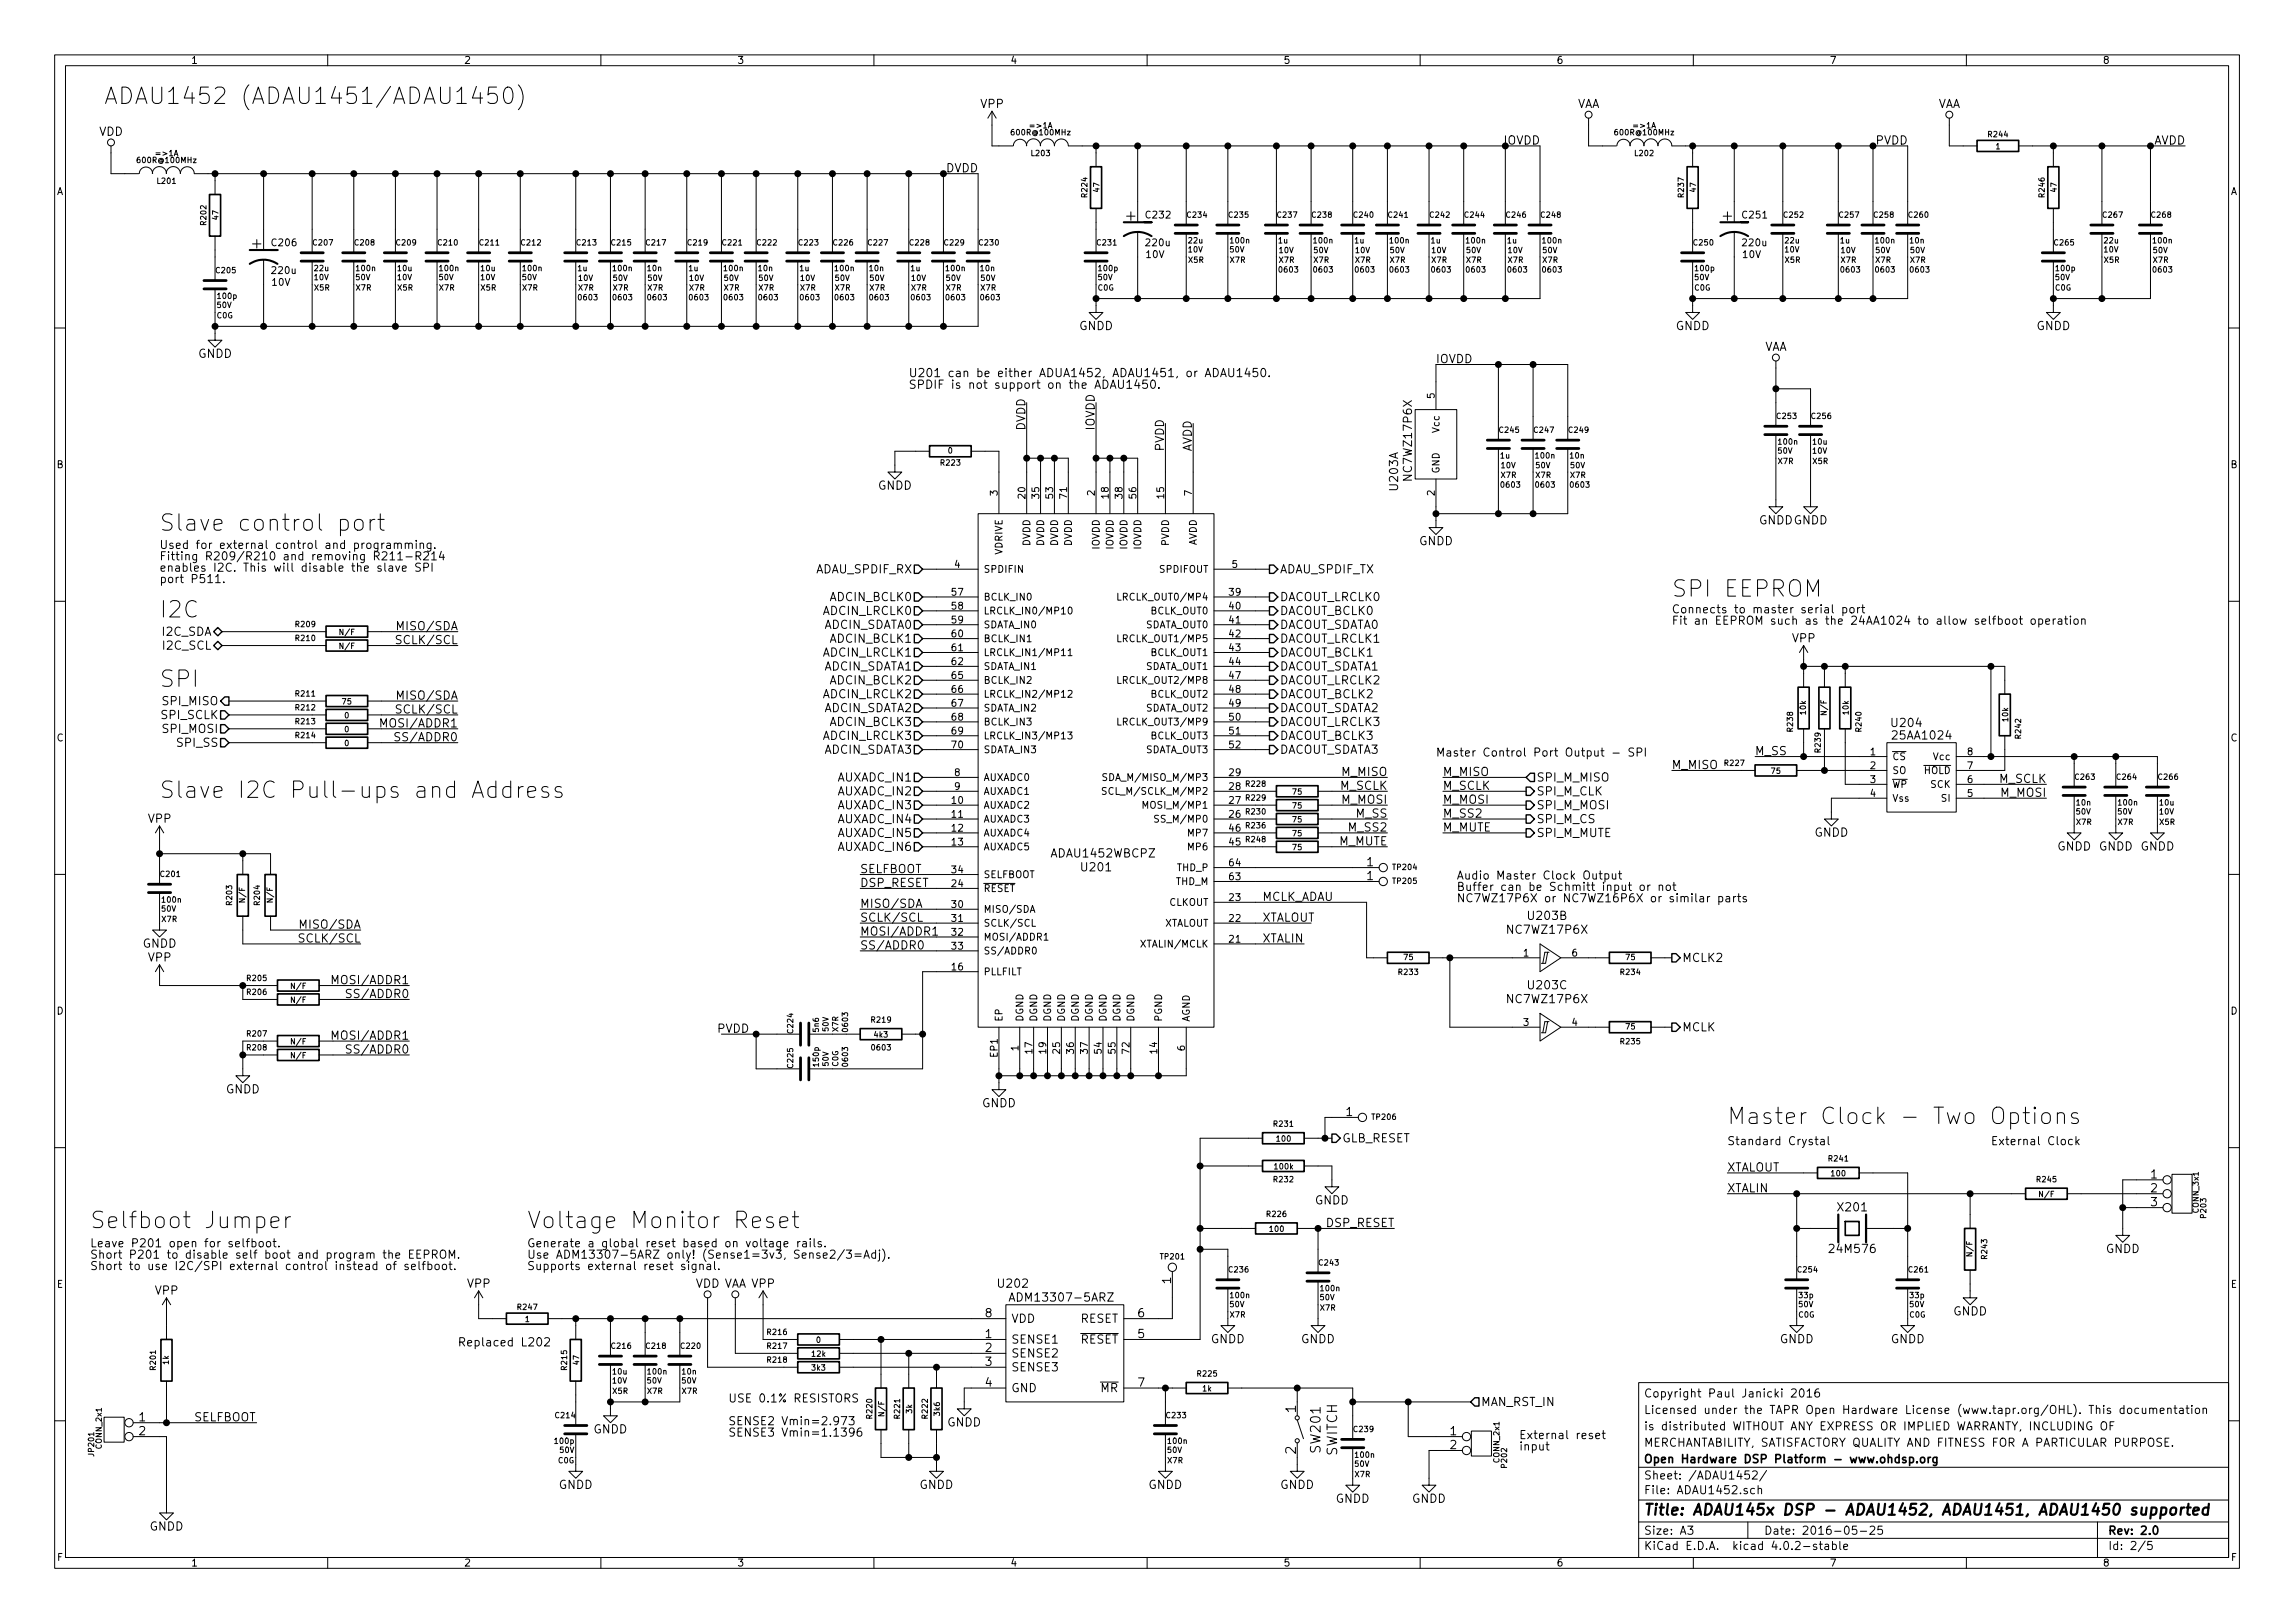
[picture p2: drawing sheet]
<svg xmlns="http://www.w3.org/2000/svg" width="420mm" height="297mm" viewBox="0 0 420 297" stroke-linecap="round" stroke-linejoin="round" font-family="sans-serif">
<defs><g id="words">
<g font-size="4.2">
<text x="19" y="19.1">ADAU1452 (ADAU1451/ADAU1450)</text>
<text x="29.2" y="97.2">Slave control port</text>
<text x="29.2" y="113.1">I2C</text>
<text x="306.1" y="109.3">SPI EEPROM</text>
<text x="29.2" y="125.8">SPI</text>
<text x="29.2" y="146.1">Slave I2C Pull-ups and Address</text>
<text x="316.2" y="205.8">Master Clock - Two Options</text>
<text x="16.5" y="224.8">Selfboot Jumper</text>
<text x="96.5" y="224.8">Voltage Monitor Reset</text>
</g>
<g font-size="2.8">
<text x="206.2" y="40.4">+</text>
<text x="315.4" y="40.4">+</text>
<text x="46.2" y="45.5">+</text>
<text x="301" y="277.3">Title: ADAU145x DSP - ADAU1452, ADAU1451, ADAU1450 supported</text>
</g>
<g font-size="2.5">
<text x="237.2" y="258.5" transform="rotate(-90 237.2 258.5)">1</text>
<text x="237.2" y="266.1" transform="rotate(-90 237.2 266.1)">2</text>
<text x="241.8" y="265.7" transform="rotate(-90 241.8 265.7)">SW201</text>
<text x="244.8" y="266.5" transform="rotate(-90 244.8 266.5)">SWITCH</text>
</g>
<g font-size="2.1">
<text x="179.5" y="19.8">VPP</text>
<text x="288.6" y="19.8">VAA</text>
<text x="354.6" y="19.8">VAA</text>
<text x="18.1" y="24.9">VDD</text>
<text x="275.2" y="26.5">IOVDD</text>
<text x="343.4" y="26.5">PVDD</text>
<text x="394" y="26.5">AVDD</text>
<text x="173.1" y="31.5">DVDD</text>
<text x="36.2" y="65.5">GNDD</text>
<text x="197.5" y="60.4">GNDD</text>
<text x="306.8" y="60.4">GNDD</text>
<text x="322.9" y="64.2">VAA</text>
<text x="372.8" y="60.4">GNDD</text>
<text x="166.4" y="69">U201 can be either ADUA1452, ADAU1451, or ADAU1450.</text>
<text x="166.4" y="71.2">SPDIF is not support on the ADAU1450.</text>
<text x="262.9" y="66.5">IOVDD</text>
<text x="187.7" y="78.8" transform="rotate(-90 187.7 78.8)">DVDD</text>
<text x="200.4" y="78.8" transform="rotate(-90 200.4 78.8)">IOVDD</text>
<text x="213.1" y="82.6" transform="rotate(-90 213.1 82.6)">PVDD</text>
<text x="218.2" y="82.6" transform="rotate(-90 218.2 82.6)">AVDD</text>
<text x="160.7" y="89.6">GNDD</text>
<text x="256" y="89.7" transform="rotate(-90 256 89.7)">U203A</text>
<text x="258.5" y="87.6" transform="rotate(-90 258.5 87.6)">NC7WZ17P6X</text>
<text x="322" y="96">GNDDGNDD</text>
<text x="29.2" y="100.5">Used for external control and programming.</text>
<text x="259.8" y="99.8">GNDD</text>
<text x="29.2" y="102.6">Fitting R209/R210 and removing R211-R214</text>
<text x="29.2" y="104.6">enables I2C. This will disable the slave SPI</text>
<text x="29.2" y="106.7">port P511.</text>
<text x="149.3" y="104.9">ADAU_SPDIF_RX</text>
<text x="234.3" y="104.9">ADAU_SPDIF_TX</text>
<text x="150.7" y="112.6">ADCIN_LRCLK0</text>
<text x="152" y="110">ADCIN_BCLK0</text>
<text x="234.3" y="110">DACOUT_LRCLK0</text>
<text x="234.3" y="112.6">DACOUT_BCLK0</text>
<text x="306.1" y="112.3">Connects to master serial port</text>
<text x="29.7" y="116.4">I2C_SDA</text>
<text x="30" y="118.9">I2C_SCL</text>
<text x="73.2" y="117.9">SCLK/SCL</text>
<text x="73.3" y="115.4">MISO/SDA</text>
<text x="150.6" y="115.1">ADCIN_SDATA0</text>
<text x="152" y="117.6">ADCIN_BCLK1</text>
<text x="234.3" y="115.1">DACOUT_SDATA0</text>
<text x="234.3" y="117.6">DACOUT_LRCLK1</text>
<text x="306.1" y="114.3">Fit an EEPROM such as the 24AA1024 to allow selfboot operation</text>
<text x="328.1" y="117.6">VPP</text>
<text x="150.6" y="122.7">ADCIN_SDATA1</text>
<text x="150.7" y="120.2">ADCIN_LRCLK1</text>
<text x="152" y="125.3">ADCIN_BCLK2</text>
<text x="234.3" y="120.2">DACOUT_BCLK1</text>
<text x="234.3" y="122.7">DACOUT_SDATA1</text>
<text x="234.3" y="125.3">DACOUT_LRCLK2</text>
<text x="29.6" y="131.6">SPI_SCLK</text>
<text x="29.9" y="129.1">SPI_MISO</text>
<text x="73.2" y="130.6">SCLK/SCL</text>
<text x="73.3" y="128.1">MISO/SDA</text>
<text x="150.6" y="130.3">ADCIN_SDATA2</text>
<text x="150.7" y="127.8">ADCIN_LRCLK2</text>
<text x="234.3" y="127.8">DACOUT_BCLK2</text>
<text x="234.3" y="130.3">DACOUT_SDATA2</text>
<text x="29.9" y="134.1">SPI_MOSI</text>
<text x="32.5" y="136.7">SPI_SS</text>
<text x="70.5" y="133.1">MOSI/ADDR1</text>
<text x="73.1" y="135.7">SS/ADDR0</text>
<text x="150.6" y="138">ADCIN_SDATA3</text>
<text x="150.7" y="135.4">ADCIN_LRCLK3</text>
<text x="152" y="132.9">ADCIN_BCLK3</text>
<text x="234.3" y="132.9">DACOUT_LRCLK3</text>
<text x="234.3" y="135.4">DACOUT_BCLK3</text>
<text x="234.3" y="138">DACOUT_SDATA3</text>
<text x="346.5" y="133.1">U204</text>
<text x="346.7" y="135.3">25AA1024</text>
<text x="153.4" y="143">AUXADC_IN1</text>
<text x="245.6" y="142">M_MISO</text>
<text x="262.9" y="138.5">Master Control Port Output - SPI</text>
<text x="264.2" y="142">M_MISO</text>
<text x="281.3" y="143">SPI_M_MISO</text>
<text x="306.1" y="140.8">M_MISO</text>
<text x="321.3" y="138.2">M_SS</text>
<text x="365.9" y="143.3">M_SCLK</text>
<text x="153.4" y="145.6">AUXADC_IN2</text>
<text x="153.4" y="148.1">AUXADC_IN3</text>
<text x="245.3" y="144.6">M_SCLK</text>
<text x="245.6" y="147.1">M_MOSI</text>
<text x="248.2" y="149.6">M_SS</text>
<text x="264.2" y="147.1">M_MOSI</text>
<text x="264.2" y="144.6">M_SCLK</text>
<text x="264.2" y="149.6">M_SS2</text>
<text x="281.3" y="145.6">SPI_M_CLK</text>
<text x="281.3" y="148.1">SPI_M_MOSI</text>
<text x="366.3" y="145.8">M_MOSI</text>
<text x="27.1" y="150.6">VPP</text>
<text x="153.4" y="150.7">AUXADC_IN4</text>
<text x="153.4" y="153.2">AUXADC_IN5</text>
<text x="153.4" y="155.7">AUXADC_IN6</text>
<text x="245" y="154.7">M_MUTE</text>
<text x="247" y="152.2">M_SS2</text>
<text x="264.2" y="152.2">M_MUTE</text>
<text x="281.3" y="150.7">SPI_M_CS</text>
<text x="281.3" y="153.2">SPI_M_MUTE</text>
<text x="332.2" y="153.1">GNDD</text>
<text x="376.6" y="155.7">GNDD GNDD GNDD</text>
<text x="157.5" y="159.8">SELFBOOT</text>
<text x="192.6" y="156.9">ADAU1452WBCPZ</text>
<text x="198.1" y="159.5">U201</text>
<text x="250.2" y="158.5">1</text>
<text x="250.2" y="161.1">1</text>
<text x="266.7" y="161">Audio Master Clock Output</text>
<text x="157.5" y="162.3">DSP_RESET</text>
<text x="157.5" y="166.2">MISO/SDA</text>
<text x="231.1" y="164.9">MCLK_ADAU</text>
<text x="266.7" y="163.1">Buffer can be Schmitt input or not</text>
<text x="266.7" y="165.1">NC7WZ17P6X or NC7WZ16P6X or similar parts</text>
<text x="26.1" y="173.4">GNDD</text>
<text x="55.4" y="172.5">SCLK/SCL</text>
<text x="55.5" y="170">MISO/SDA</text>
<text x="157.5" y="168.7">SCLK/SCL</text>
<text x="157.5" y="171.2">MOSI/ADDR1</text>
<text x="157.5" y="173.8">SS/ADDR0</text>
<text x="231.1" y="168.7">XTALOUT</text>
<text x="231.1" y="172.5">XTALIN</text>
<text x="276.3" y="170.9">NC7WZ17P6X</text>
<text x="279.9" y="168.4">U203B</text>
<text x="27.1" y="176">VPP</text>
<text x="308" y="176.1">MCLK2</text>
<text x="61.6" y="180.1">MOSI/ADDR1</text>
<text x="64.2" y="182.7">SS/ADDR0</text>
<text x="276.3" y="183.6">NC7WZ17P6X</text>
<text x="279.9" y="181.1">U203C</text>
<text x="61.6" y="190.3">MOSI/ADDR1</text>
<text x="131.3" y="189">PVDD</text>
<text x="308" y="188.8">MCLK</text>
<text x="64.2" y="192.8">SS/ADDR0</text>
<text x="41.3" y="200.1">GNDD</text>
<text x="179.8" y="202.7">GNDD</text>
<text x="245.8" y="209.1">GLB_RESET</text>
<text x="246.4" y="204.3">1</text>
<text x="316.2" y="209.6">Standard Crystal</text>
<text x="364.5" y="209.6">External Clock</text>
<text x="316.2" y="214.4">XTALOUT</text>
<text x="393.8" y="215.7">1</text>
<text x="240.7" y="220.4">GNDD</text>
<text x="316.2" y="218.2">XTALIN</text>
<text x="336.6" y="221.7">X201</text>
<text x="393.8" y="218.2">2</text>
<text x="393.8" y="220.8">3</text>
<text x="242.6" y="224.6">DSP_RESET</text>
<text x="16.5" y="228.3">Leave P201 open for selfboot.</text>
<text x="16.5" y="230.4">Short P201 to disable self boot and program the EEPROM.</text>
<text x="16.5" y="232.4">Short to use I2C/SPI external control instead of selfboot.</text>
<text x="96.5" y="228.3">Generate a global reset based on voltage rails.</text>
<text x="96.5" y="230.4">Use ADM13307-5ARZ only! (Sense1=3v3, Sense2/3=Adj).</text>
<text x="96.5" y="232.4">Supports external reset signal.</text>
<text x="335.3" y="229.3">24M576</text>
<text x="385.5" y="229.3">GNDD</text>
<text x="28.4" y="236.9">VPP</text>
<text x="85.5" y="235.7">VPP</text>
<text x="127.3" y="235.7">VDD VAA VPP</text>
<text x="182.9" y="235.7">U202</text>
<text x="185.8" y="238.2">ADM13307-5ARZ</text>
<text x="214.4" y="234.9" transform="rotate(-90 214.4 234.9)">1</text>
<text x="180.4" y="244.9">1</text>
<text x="180.4" y="241.1">8</text>
<text x="185.2" y="245.9">SENSE1</text>
<text x="185.2" y="242.1">VDD</text>
<text x="197.6" y="245.9">RESET</text>
<text x="197.6" y="242.1">RESET</text>
<text x="208.3" y="244.9">5</text>
<text x="208.3" y="241.1">6</text>
<text x="221.6" y="245.8">GNDD</text>
<text x="238.2" y="245.8">GNDD</text>
<text x="325.8" y="245.8">GNDD</text>
<text x="346.1" y="245.8">GNDD</text>
<text x="357.6" y="240.8">GNDD</text>
<text x="83.8" y="246.4">Replaced L202</text>
<text x="180.4" y="247.4">2</text>
<text x="180.4" y="250">3</text>
<text x="185.2" y="248.4">SENSE2</text>
<text x="185.2" y="251">SENSE3</text>
<text x="133.3" y="256.7">USE 0.1% RESISTORS</text>
<text x="180.4" y="253.8">4</text>
<text x="185.2" y="254.8">GND</text>
<text x="201.4" y="254.8">MR</text>
<text x="208.3" y="253.8">7</text>
<text x="271.2" y="257.3">MAN_RST_IN</text>
<text x="301" y="255.8">Copyright Paul Janicki 2016</text>
<text x="25.5" y="260.1">1</text>
<text x="25.5" y="262.7">2</text>
<text x="35.6" y="260.1">SELFBOOT</text>
<text x="108.6" y="262.3">GNDD</text>
<text x="133.3" y="260.8">SENSE2 Vmin=2.973</text>
<text x="133.3" y="262.9">SENSE3 Vmin=1.1396</text>
<text x="173.4" y="261.1">GNDD</text>
<text x="265.5" y="262.7">1</text>
<text x="278.1" y="263.4">External reset</text>
<text x="301" y="261.8">is distributed WITHOUT ANY EXPRESS OR IMPLIED WARRANTY, INCLUDING OF</text>
<text x="301" y="258.8">Licensed under the TAPR Open Hardware License (www.tapr.org/OHL). This documentation</text>
<text x="265.5" y="265.2">2</text>
<text x="278.1" y="265.5">input</text>
<text x="301" y="267.8">Open Hardware DSP Platform - www.ohdsp.org</text>
<text x="301" y="264.8">MERCHANTABILITY, SATISFACTORY QUALITY AND FITNESS FOR A PARTICULAR PURPOSE.</text>
<text x="102.3" y="272.5">GNDD</text>
<text x="168.3" y="272.5">GNDD</text>
<text x="210.2" y="272.5">GNDD</text>
<text x="234.3" y="272.5">GNDD</text>
<text x="244.5" y="275">GNDD</text>
<text x="258.5" y="275">GNDD</text>
<text x="301" y="273.5">File: ADAU1452.sch</text>
<text x="301" y="270.8">Sheet: /ADAU1452/</text>
<text x="27.4" y="280.1">GNDD</text>
<text x="301" y="280.9">Size: A3</text>
<text x="323" y="280.9">Date: 2016-05-25</text>
<text x="386" y="280.9">Rev: 2.0</text>
<text x="301" y="283.7">KiCad E.D.A. kicad 4.0.2-stable</text>
<text x="386" y="283.7">Id: 2/5</text>
</g>
<g font-size="1.8">
<text x="35" y="11.7">1</text>
<text x="85" y="11.7">2</text>
<text x="135" y="11.7">3</text>
<text x="185" y="11.7">4</text>
<text x="235" y="11.7">5</text>
<text x="285" y="11.7">6</text>
<text x="335" y="11.7">7</text>
<text x="385" y="11.7">8</text>
<text x="10.4" y="35.7">A</text>
<text x="408.4" y="35.7">A</text>
<text x="209.9" y="40">C232</text>
<text x="319.1" y="40">C251</text>
<text x="49.9" y="45">C206</text>
<text x="209.9" y="47.2">10V</text>
<text x="209.9" y="45">220u</text>
<text x="319.1" y="47.2">10V</text>
<text x="319.2" y="45">220u</text>
<text x="49.8" y="52.3">10V</text>
<text x="49.9" y="50.1">220u</text>
<text x="262.6" y="72.9" transform="rotate(-90 262.6 72.9)">5</text>
<text x="263.5" y="79.1" transform="rotate(-90 263.5 79.1)">Vcc</text>
<text x="10.4" y="85.7">B</text>
<text x="263.5" y="86.7" transform="rotate(-90 263.5 86.7)">GND</text>
<text x="408.4" y="85.7">B</text>
<text x="182.6" y="90.7" transform="rotate(-90 182.6 90.7)">3</text>
<text x="187.7" y="91.2" transform="rotate(-90 187.7 91.2)">20</text>
<text x="190.2" y="91.2" transform="rotate(-90 190.2 91.2)">35</text>
<text x="192.8" y="91.2" transform="rotate(-90 192.8 91.2)">53</text>
<text x="195.3" y="91.2" transform="rotate(-90 195.3 91.2)">71</text>
<text x="200.4" y="90.7" transform="rotate(-90 200.4 90.7)">2</text>
<text x="202.9" y="91.2" transform="rotate(-90 202.9 91.2)">18</text>
<text x="205.5" y="91.2" transform="rotate(-90 205.5 91.2)">38</text>
<text x="208" y="91.2" transform="rotate(-90 208 91.2)">56</text>
<text x="213.1" y="91.2" transform="rotate(-90 213.1 91.2)">15</text>
<text x="218.2" y="90.7" transform="rotate(-90 218.2 90.7)">7</text>
<text x="262.6" y="90.7" transform="rotate(-90 262.6 90.7)">2</text>
<text x="183.5" y="101.6" transform="rotate(-90 183.5 101.6)">VDRIVE</text>
<text x="188.6" y="100" transform="rotate(-90 188.6 100)">DVDD</text>
<text x="191.1" y="100" transform="rotate(-90 191.1 100)">DVDD</text>
<text x="193.7" y="100" transform="rotate(-90 193.7 100)">DVDD</text>
<text x="196.2" y="100" transform="rotate(-90 196.2 100)">DVDD</text>
<text x="201.3" y="100.6" transform="rotate(-90 201.3 100.6)">IOVDD</text>
<text x="203.8" y="100.6" transform="rotate(-90 203.8 100.6)">IOVDD</text>
<text x="206.4" y="100.6" transform="rotate(-90 206.4 100.6)">IOVDD</text>
<text x="208.9" y="100.6" transform="rotate(-90 208.9 100.6)">IOVDD</text>
<text x="214" y="99.9" transform="rotate(-90 214 99.9)">PVDD</text>
<text x="219.1" y="100" transform="rotate(-90 219.1 100)">AVDD</text>
<text x="174.8" y="103.9">4</text>
<text x="180.1" y="104.8">SPDIFIN</text>
<text x="212.3" y="104.8">SPDIFOUT</text>
<text x="225.6" y="103.9">5</text>
<text x="174.3" y="109">57</text>
<text x="174.3" y="111.5">58</text>
<text x="180.1" y="109.9">BCLK_IN0</text>
<text x="180.1" y="112.4">LRCLK_IN0/MP10</text>
<text x="205.4" y="109.9">LRCLK_OUT0/MP4</text>
<text x="210.6" y="112.4">BCLK_OUT0</text>
<text x="225.1" y="111.5">40</text>
<text x="225.1" y="109">39</text>
<text x="174.3" y="116.6">60</text>
<text x="174.3" y="119.2">61</text>
<text x="174.3" y="114.1">59</text>
<text x="180.1" y="117.5">BCLK_IN1</text>
<text x="180.1" y="115">SDATA_IN0</text>
<text x="205.4" y="117.5">LRCLK_OUT1/MP5</text>
<text x="209.4" y="115">SDATA_OUT0</text>
<text x="225.1" y="114.1">41</text>
<text x="225.1" y="116.6">42</text>
<text x="225.1" y="119.2">43</text>
<text x="174.3" y="121.7">62</text>
<text x="174.3" y="124.2">65</text>
<text x="180.1" y="120.1">LRCLK_IN1/MP11</text>
<text x="180.1" y="122.6">SDATA_IN1</text>
<text x="180.1" y="125.1">BCLK_IN2</text>
<text x="205.4" y="125.1">LRCLK_OUT2/MP8</text>
<text x="209.4" y="122.6">SDATA_OUT1</text>
<text x="210.6" y="120.1">BCLK_OUT1</text>
<text x="225.1" y="121.7">44</text>
<text x="225.1" y="124.2">47</text>
<text x="174.3" y="126.8">66</text>
<text x="174.3" y="129.3">67</text>
<text x="174.3" y="131.9">68</text>
<text x="180.1" y="127.7">LRCLK_IN2/MP12</text>
<text x="180.1" y="130.2">SDATA_IN2</text>
<text x="209.4" y="130.2">SDATA_OUT2</text>
<text x="210.6" y="127.7">BCLK_OUT2</text>
<text x="225.1" y="131.9">50</text>
<text x="225.1" y="126.8">48</text>
<text x="225.1" y="129.3">49</text>
<text x="10.4" y="135.7">C</text>
<text x="174.3" y="136.9">70</text>
<text x="174.3" y="134.4">69</text>
<text x="180.1" y="137.8">SDATA_IN3</text>
<text x="180.1" y="132.8">BCLK_IN3</text>
<text x="180.1" y="135.3">LRCLK_IN3/MP13</text>
<text x="205.4" y="132.8">LRCLK_OUT3/MP9</text>
<text x="209.4" y="137.8">SDATA_OUT3</text>
<text x="210.6" y="135.3">BCLK_OUT3</text>
<text x="225.1" y="134.4">51</text>
<text x="225.1" y="136.9">52</text>
<text x="408.4" y="135.7">C</text>
<text x="174.8" y="142">8</text>
<text x="180.1" y="142.9">AUXADC0</text>
<text x="203.5" y="142.9">SDA_M/MISO_M/MP3</text>
<text x="225.1" y="142">29</text>
<text x="342.4" y="138.2">1</text>
<text x="342.4" y="140.8">2</text>
<text x="342.4" y="143.3">3</text>
<text x="346.5" y="139.1">CS</text>
<text x="346.5" y="141.6">SO</text>
<text x="352.1" y="141.6">HOLD</text>
<text x="354" y="139.1">Vcc</text>
<text x="360.2" y="143.3">6</text>
<text x="360.2" y="140.8">7</text>
<text x="360.2" y="138.2">8</text>
<text x="174.3" y="147.1">10</text>
<text x="174.3" y="149.6">11</text>
<text x="174.8" y="144.6">9</text>
<text x="180.1" y="145.5">AUXADC1</text>
<text x="180.1" y="148">AUXADC2</text>
<text x="203.4" y="145.5">SCL_M/SCLK_M/MP2</text>
<text x="210.1" y="148">MOSI_M/MP1</text>
<text x="225.1" y="149.6">26</text>
<text x="225.1" y="147.1">27</text>
<text x="225.1" y="144.6">28</text>
<text x="342.4" y="145.8">4</text>
<text x="346.5" y="144.2">WP</text>
<text x="346.5" y="146.7">Vss</text>
<text x="353.4" y="144.2">SCK</text>
<text x="355.4" y="146.7">SI</text>
<text x="360.2" y="145.8">5</text>
<text x="174.3" y="152.2">12</text>
<text x="174.3" y="154.7">13</text>
<text x="180.1" y="150.5">AUXADC3</text>
<text x="180.1" y="153.1">AUXADC4</text>
<text x="180.1" y="155.6">AUXADC5</text>
<text x="212.3" y="150.5">SS_M/MP0</text>
<text x="217.6" y="155.6">MP6</text>
<text x="217.6" y="153.1">MP7</text>
<text x="225.1" y="154.7">45</text>
<text x="225.1" y="152.2">46</text>
<text x="174.3" y="159.8">34</text>
<text x="180.1" y="160.7">SELFBOOT</text>
<text x="215.1" y="162">THD_M</text>
<text x="215.4" y="159.4">THD_P</text>
<text x="225.1" y="161.1">63</text>
<text x="225.1" y="158.5">64</text>
<text x="174.3" y="166.2">30</text>
<text x="174.3" y="162.3">24</text>
<text x="180.1" y="167">MISO/SDA</text>
<text x="180.1" y="163.2">RESET</text>
<text x="213.9" y="165.8">CLKOUT</text>
<text x="225.1" y="164.9">23</text>
<text x="174.3" y="168.7">31</text>
<text x="174.3" y="171.2">32</text>
<text x="174.3" y="173.8">33</text>
<text x="180.1" y="169.6">SCLK/SCL</text>
<text x="180.1" y="172.1">MOSI/ADDR1</text>
<text x="209.2" y="173.4">XTALIN/MCLK</text>
<text x="212.9" y="169.6">XTALOUT</text>
<text x="225.1" y="172.5">21</text>
<text x="225.1" y="168.7">22</text>
<text x="174.3" y="177.6">16</text>
<text x="180.1" y="174.7">SS/ADDR0</text>
<text x="180.1" y="178.5">PLLFILT</text>
<text x="278.9" y="175">1</text>
<text x="287.8" y="175">6</text>
<text x="10.4" y="185.7">D</text>
<text x="408.4" y="185.7">D</text>
<text x="183.5" y="187" transform="rotate(-90 183.5 187)">EP</text>
<text x="187.3" y="187" transform="rotate(-90 187.3 187)">DGND</text>
<text x="189.9" y="187" transform="rotate(-90 189.9 187)">DGND</text>
<text x="192.4" y="187" transform="rotate(-90 192.4 187)">DGND</text>
<text x="194.9" y="187" transform="rotate(-90 194.9 187)">DGND</text>
<text x="197.5" y="187" transform="rotate(-90 197.5 187)">DGND</text>
<text x="200" y="187" transform="rotate(-90 200 187)">DGND</text>
<text x="202.6" y="187" transform="rotate(-90 202.6 187)">DGND</text>
<text x="205.1" y="187" transform="rotate(-90 205.1 187)">DGND</text>
<text x="207.6" y="187" transform="rotate(-90 207.6 187)">DGND</text>
<text x="212.7" y="187" transform="rotate(-90 212.7 187)">PGND</text>
<text x="217.8" y="187" transform="rotate(-90 217.8 187)">AGND</text>
<text x="278.9" y="187.7">3</text>
<text x="287.8" y="187.7">4</text>
<text x="182.6" y="193.5" transform="rotate(-90 182.6 193.5)">EP1</text>
<text x="186.4" y="192.3" transform="rotate(-90 186.4 192.3)">1</text>
<text x="189" y="192.8" transform="rotate(-90 189 192.8)">17</text>
<text x="191.5" y="192.8" transform="rotate(-90 191.5 192.8)">19</text>
<text x="194.1" y="192.8" transform="rotate(-90 194.1 192.8)">25</text>
<text x="196.6" y="192.8" transform="rotate(-90 196.6 192.8)">36</text>
<text x="199.1" y="192.8" transform="rotate(-90 199.1 192.8)">37</text>
<text x="201.7" y="192.8" transform="rotate(-90 201.7 192.8)">54</text>
<text x="204.2" y="192.8" transform="rotate(-90 204.2 192.8)">55</text>
<text x="206.8" y="192.8" transform="rotate(-90 206.8 192.8)">72</text>
<text x="211.8" y="192.8" transform="rotate(-90 211.8 192.8)">14</text>
<text x="216.9" y="192.3" transform="rotate(-90 216.9 192.3)">6</text>
<text x="10.4" y="235.7">E</text>
<text x="408.4" y="235.7">E</text>
<text x="10.5" y="285.7">F</text>
<text x="35" y="286.7">1</text>
<text x="85" y="286.7">2</text>
<text x="135" y="286.7">3</text>
<text x="185" y="286.7">4</text>
<text x="235" y="286.7">5</text>
<text x="285" y="286.7">6</text>
<text x="335" y="286.7">7</text>
<text x="385" y="286.7">8</text>
<text x="408.5" y="285.7">F</text>
</g>
<g font-size="1.4">
<text x="188.8" y="23.5">=&gt;1A</text>
<text x="299.3" y="23.5">=&gt;1A</text>
<text x="25.5" y="29.8">600R@100MHz</text>
<text x="28.8" y="28.6">=&gt;1A</text>
<text x="185.5" y="24.8">600R@100MHz</text>
<text x="188.9" y="28.6">L203</text>
<text x="296" y="24.8">600R@100MHz</text>
<text x="299.4" y="28.6">L202</text>
<text x="364.1" y="25.1">R244</text>
<text x="365.4" y="27.3">1</text>
<text x="28.9" y="33.6">L201</text>
<text x="201.3" y="35.1" transform="rotate(-90 201.3 35.1)">47</text>
<text x="310.5" y="35.1" transform="rotate(-90 310.5 35.1)">47</text>
<text x="376.5" y="35.1" transform="rotate(-90 376.5 35.1)">47</text>
<text x="37.8" y="41.1" transform="rotate(-90 37.8 41.1)">R202</text>
<text x="40" y="40.2" transform="rotate(-90 40 40.2)">47</text>
<text x="199.1" y="36" transform="rotate(-90 199.1 36)">R224</text>
<text x="217.4" y="39.8">C234</text>
<text x="225.1" y="39.8">C235</text>
<text x="234" y="39.8">C237</text>
<text x="240.3" y="39.8">C238</text>
<text x="247.9" y="39.8">C240</text>
<text x="254.3" y="39.8">C241</text>
<text x="261.9" y="39.8">C242</text>
<text x="268.2" y="39.8">C244</text>
<text x="275.9" y="39.8">C246</text>
<text x="282.2" y="39.8">C248</text>
<text x="308.3" y="36" transform="rotate(-90 308.3 36)">R237</text>
<text x="326.7" y="39.8">C252</text>
<text x="336.8" y="39.8">C257</text>
<text x="343.2" y="39.8">C258</text>
<text x="349.5" y="39.8">C260</text>
<text x="374.3" y="36" transform="rotate(-90 374.3 36)">R246</text>
<text x="385.1" y="39.8">C267</text>
<text x="394" y="39.8">C268</text>
<text x="57.4" y="44.9">C207</text>
<text x="65" y="44.9">C208</text>
<text x="72.7" y="44.9">C209</text>
<text x="80.3" y="44.9">C210</text>
<text x="87.9" y="44.9">C211</text>
<text x="95.5" y="44.9">C212</text>
<text x="105.7" y="44.9">C213</text>
<text x="112" y="44.9">C215</text>
<text x="118.4" y="44.9">C217</text>
<text x="126" y="44.9">C219</text>
<text x="132.4" y="44.9">C221</text>
<text x="138.7" y="44.9">C222</text>
<text x="146.3" y="44.9">C223</text>
<text x="152.7" y="44.9">C226</text>
<text x="159" y="44.9">C227</text>
<text x="166.6" y="44.9">C228</text>
<text x="173" y="44.9">C229</text>
<text x="179.3" y="44.9">C230</text>
<text x="200.9" y="44.9">C231</text>
<text x="217.6" y="46.2">10V</text>
<text x="217.6" y="44.5">22u</text>
<text x="225.2" y="46.2">50V</text>
<text x="225.3" y="44.5">100n</text>
<text x="234.1" y="44.5">1u</text>
<text x="234.2" y="46.3">10V</text>
<text x="240.6" y="46.3">50V</text>
<text x="240.6" y="44.5">100n</text>
<text x="248" y="44.5">1u</text>
<text x="248.2" y="46.3">10V</text>
<text x="254.5" y="46.3">50V</text>
<text x="254.6" y="44.5">100n</text>
<text x="262" y="44.5">1u</text>
<text x="262.2" y="46.3">10V</text>
<text x="268.5" y="46.3">50V</text>
<text x="268.5" y="44.5">100n</text>
<text x="276" y="44.5">1u</text>
<text x="276.1" y="46.3">10V</text>
<text x="282.5" y="46.3">50V</text>
<text x="282.5" y="44.5">100n</text>
<text x="310.2" y="44.9">C250</text>
<text x="326.8" y="46.2">10V</text>
<text x="326.8" y="44.5">22u</text>
<text x="336.9" y="44.5">1u</text>
<text x="337.1" y="46.3">10V</text>
<text x="343.4" y="46.3">50V</text>
<text x="343.5" y="44.5">100n</text>
<text x="349.7" y="44.5">10n</text>
<text x="349.8" y="46.3">50V</text>
<text x="376.2" y="44.9">C265</text>
<text x="385.2" y="46.2">10V</text>
<text x="385.3" y="44.5">22u</text>
<text x="394.2" y="46.3">50V</text>
<text x="394.3" y="44.5">100n</text>
<text x="39.6" y="50">C205</text>
<text x="57.6" y="51.3">10V</text>
<text x="57.6" y="53.2">X5R</text>
<text x="57.6" y="49.6">22u</text>
<text x="65.2" y="51.3">50V</text>
<text x="65.2" y="53.2">X7R</text>
<text x="65.3" y="49.6">100n</text>
<text x="72.8" y="51.3">10V</text>
<text x="72.8" y="53.2">X5R</text>
<text x="72.8" y="49.6">10u</text>
<text x="80.4" y="51.3">50V</text>
<text x="80.4" y="53.2">X7R</text>
<text x="80.6" y="49.6">100n</text>
<text x="88" y="51.3">10V</text>
<text x="88" y="53.2">X5R</text>
<text x="88.1" y="49.6">10u</text>
<text x="95.7" y="51.3">50V</text>
<text x="95.7" y="53.2">X7R</text>
<text x="95.8" y="49.6">100n</text>
<text x="105.8" y="49.6">1u</text>
<text x="105.9" y="53.2">X7R</text>
<text x="105.9" y="51.4">10V</text>
<text x="112.2" y="53.2">X7R</text>
<text x="112.3" y="51.4">50V</text>
<text x="112.3" y="49.6">100n</text>
<text x="118.6" y="49.6">10n</text>
<text x="118.6" y="53.2">X7R</text>
<text x="118.6" y="51.4">50V</text>
<text x="126.1" y="49.6">1u</text>
<text x="126.2" y="53.2">X7R</text>
<text x="126.3" y="51.4">10V</text>
<text x="132.6" y="53.2">X7R</text>
<text x="132.6" y="51.4">50V</text>
<text x="132.6" y="49.6">100n</text>
<text x="138.9" y="49.6">10n</text>
<text x="138.9" y="53.2">X7R</text>
<text x="139" y="51.4">50V</text>
<text x="146.4" y="49.6">1u</text>
<text x="146.5" y="53.2">X7R</text>
<text x="146.6" y="51.4">10V</text>
<text x="152.9" y="53.2">X7R</text>
<text x="152.9" y="51.4">50V</text>
<text x="153" y="49.6">100n</text>
<text x="159.2" y="49.6">10n</text>
<text x="159.2" y="53.2">X7R</text>
<text x="159.3" y="51.4">50V</text>
<text x="166.8" y="49.6">1u</text>
<text x="166.9" y="53.2">X7R</text>
<text x="166.9" y="51.4">10V</text>
<text x="173.2" y="53.2">X7R</text>
<text x="173.3" y="51.4">50V</text>
<text x="173.3" y="49.6">100n</text>
<text x="179.5" y="49.6">10n</text>
<text x="179.6" y="53.2">X7R</text>
<text x="179.6" y="51.4">50V</text>
<text x="201" y="53.2">C0G</text>
<text x="201.1" y="51.3">50V</text>
<text x="201.2" y="49.6">100p</text>
<text x="217.6" y="48.1">X5R</text>
<text x="225.2" y="48.1">X7R</text>
<text x="234.2" y="48.1">X7R</text>
<text x="234.3" y="49.9">0603</text>
<text x="240.5" y="48.1">X7R</text>
<text x="240.6" y="49.9">0603</text>
<text x="248.1" y="48.1">X7R</text>
<text x="248.3" y="49.9">0603</text>
<text x="254.5" y="48.1">X7R</text>
<text x="254.6" y="49.9">0603</text>
<text x="262.1" y="48.1">X7R</text>
<text x="262.2" y="49.9">0603</text>
<text x="268.5" y="48.1">X7R</text>
<text x="268.6" y="49.9">0603</text>
<text x="276.1" y="48.1">X7R</text>
<text x="276.2" y="49.9">0603</text>
<text x="282.4" y="48.1">X7R</text>
<text x="282.5" y="49.9">0603</text>
<text x="310.2" y="53.2">C0G</text>
<text x="310.3" y="51.3">50V</text>
<text x="310.4" y="49.6">100p</text>
<text x="326.8" y="48.1">X5R</text>
<text x="337" y="48.1">X7R</text>
<text x="337.2" y="49.9">0603</text>
<text x="343.4" y="48.1">X7R</text>
<text x="343.5" y="49.9">0603</text>
<text x="349.7" y="48.1">X7R</text>
<text x="349.9" y="49.9">0603</text>
<text x="376.3" y="53.2">C0G</text>
<text x="376.3" y="51.3">50V</text>
<text x="376.5" y="49.6">100p</text>
<text x="385.2" y="48.1">X5R</text>
<text x="394.2" y="48.1">X7R</text>
<text x="394.3" y="49.9">0603</text>
<text x="39.7" y="58.3">C0G</text>
<text x="39.8" y="56.3">50V</text>
<text x="39.9" y="54.7">100p</text>
<text x="106" y="55">0603</text>
<text x="112.4" y="55">0603</text>
<text x="118.7" y="55">0603</text>
<text x="126.3" y="55">0603</text>
<text x="132.7" y="55">0603</text>
<text x="139" y="55">0603</text>
<text x="146.7" y="55">0603</text>
<text x="153" y="55">0603</text>
<text x="159.4" y="55">0603</text>
<text x="167" y="55">0603</text>
<text x="173.3" y="55">0603</text>
<text x="179.7" y="55">0603</text>
<text x="325.4" y="76.7">C253</text>
<text x="331.7" y="76.7">C256</text>
<text x="173.6" y="83">0</text>
<text x="274.6" y="79.2">C245</text>
<text x="274.7" y="83.9">1u</text>
<text x="280.9" y="79.2">C247</text>
<text x="281.2" y="83.9">100n</text>
<text x="287.3" y="79.2">C249</text>
<text x="287.5" y="83.9">10n</text>
<text x="325.5" y="83">50V</text>
<text x="325.7" y="81.4">100n</text>
<text x="331.9" y="83">10V</text>
<text x="331.9" y="81.4">10u</text>
<text x="172.3" y="85.2">R223</text>
<text x="274.8" y="87.5">X7R</text>
<text x="274.9" y="85.7">10V</text>
<text x="274.9" y="89.2">0603</text>
<text x="281.2" y="87.5">X7R</text>
<text x="281.2" y="85.7">50V</text>
<text x="281.3" y="89.2">0603</text>
<text x="287.5" y="87.5">X7R</text>
<text x="287.6" y="85.7">50V</text>
<text x="287.6" y="89.2">0603</text>
<text x="325.5" y="84.9">X7R</text>
<text x="331.9" y="84.9">X5R</text>
<text x="54.2" y="114.8">R209</text>
<text x="54.2" y="117.3">R210</text>
<text x="62.3" y="116.2">N/F</text>
<text x="62.3" y="118.8">N/F</text>
<text x="54.2" y="127.5">R211</text>
<text x="54.2" y="130">R212</text>
<text x="62.7" y="128.9">75</text>
<text x="63.1" y="131.5">0</text>
<text x="330.6" y="130.7" transform="rotate(-90 330.6 130.7)">10k</text>
<text x="334.4" y="130.7" transform="rotate(-90 334.4 130.7)">N/F</text>
<text x="338.4" y="130.7" transform="rotate(-90 338.4 130.7)">10k</text>
<text x="367.6" y="132" transform="rotate(-90 367.6 132)">10k</text>
<text x="54.2" y="132.5">R213</text>
<text x="54.2" y="135.1">R214</text>
<text x="63.1" y="134">0</text>
<text x="63.1" y="136.5">0</text>
<text x="328.2" y="133.8" transform="rotate(-90 328.2 133.8)">R238</text>
<text x="333.3" y="137.6" transform="rotate(-90 333.3 137.6)">R239</text>
<text x="340.8" y="133.8" transform="rotate(-90 340.8 133.8)">R240</text>
<text x="370" y="135.1" transform="rotate(-90 370 135.1)">R242</text>
<text x="228.2" y="144">R228</text>
<text x="315.8" y="140.2">R227</text>
<text x="324.3" y="141.6">75</text>
<text x="380" y="142.7">C263</text>
<text x="387.6" y="142.7">C264</text>
<text x="395.2" y="142.7">C266</text>
<text x="228.2" y="146.5">R229</text>
<text x="228.2" y="149.1">R230</text>
<text x="236.7" y="145.4">75</text>
<text x="236.7" y="148">75</text>
<text x="380.1" y="149.1">50V</text>
<text x="380.2" y="147.4">10n</text>
<text x="387.8" y="149.1">50V</text>
<text x="387.9" y="147.4">100n</text>
<text x="395.4" y="149.1">10V</text>
<text x="395.4" y="147.4">10u</text>
<text x="228.2" y="151.6">R236</text>
<text x="228.2" y="154.1">R248</text>
<text x="236.7" y="150.5">75</text>
<text x="236.7" y="153">75</text>
<text x="236.7" y="155.6">75</text>
<text x="380.1" y="151">X7R</text>
<text x="387.8" y="151">X7R</text>
<text x="395.4" y="151">X5R</text>
<text x="29.5" y="160.5">C201</text>
<text x="255.1" y="159.2">TP204</text>
<text x="255.1" y="161.8">TP205</text>
<text x="29.6" y="166.8">50V</text>
<text x="29.8" y="165.2">100n</text>
<text x="42.5" y="165.5" transform="rotate(-90 42.5 165.5)">R203</text>
<text x="44.9" y="165" transform="rotate(-90 44.9 165)">N/F</text>
<text x="47.6" y="165.5" transform="rotate(-90 47.6 165.5)">R204</text>
<text x="49.9" y="165" transform="rotate(-90 49.9 165)">N/F</text>
<text x="29.6" y="168.7">X7R</text>
<text x="45.3" y="179.5">R205</text>
<text x="256.1" y="178.4">R233</text>
<text x="257" y="175.7">75</text>
<text x="296.8" y="178.4">R234</text>
<text x="297.7" y="175.7">75</text>
<text x="45.3" y="182.1">R206</text>
<text x="53.4" y="181">N/F</text>
<text x="53.4" y="183.5">N/F</text>
<text x="45.3" y="189.7">R207</text>
<text x="53.4" y="191.1">N/F</text>
<text x="145.2" y="189" transform="rotate(-90 145.2 189)">C224</text>
<text x="149.9" y="188.8" transform="rotate(-90 149.9 188.8)">5n6</text>
<text x="151.7" y="188.7" transform="rotate(-90 151.7 188.7)">50V</text>
<text x="153.5" y="188.8" transform="rotate(-90 153.5 188.8)">X7R</text>
<text x="155.2" y="188.7" transform="rotate(-90 155.2 188.7)">0603</text>
<text x="159.6" y="187.2">R219</text>
<text x="160.1" y="189.9">4k3</text>
<text x="296.8" y="191.1">R235</text>
<text x="297.7" y="188.4">75</text>
<text x="45.3" y="192.2">R208</text>
<text x="53.4" y="193.7">N/F</text>
<text x="145.2" y="195.3" transform="rotate(-90 145.2 195.3)">C225</text>
<text x="149.9" y="195.1" transform="rotate(-90 149.9 195.1)">150p</text>
<text x="151.7" y="195.1" transform="rotate(-90 151.7 195.1)">50V</text>
<text x="153.5" y="195.2" transform="rotate(-90 153.5 195.2)">C0G</text>
<text x="155.2" y="195" transform="rotate(-90 155.2 195)">0603</text>
<text x="159.7" y="192.2">0603</text>
<text x="233.3" y="206.2">R231</text>
<text x="233.8" y="208.9">100</text>
<text x="251.3" y="204.9">TP206</text>
<text x="233.4" y="214">100k</text>
<text x="334.9" y="212.6">R241</text>
<text x="335.4" y="215.3">100</text>
<text x="233.3" y="216.4">R232</text>
<text x="373" y="216.4">R245</text>
<text x="373.5" y="219.1">N/F</text>
<text x="402.5" y="221.9" transform="rotate(-90 402.5 221.9)">CONN_3x1</text>
<text x="232" y="222.7">R226</text>
<text x="232.5" y="225.4">100</text>
<text x="403.9" y="222.8" transform="rotate(-90 403.9 222.8)">P203</text>
<text x="212.5" y="230.5">TP201</text>
<text x="225.1" y="232.9">C236</text>
<text x="241.6" y="231.6">C243</text>
<text x="329.2" y="232.9">C254</text>
<text x="349.5" y="232.9">C261</text>
<text x="361.1" y="229.8" transform="rotate(-90 361.1 229.8)">N/F</text>
<text x="363.8" y="230.3" transform="rotate(-90 363.8 230.3)">R243</text>
<text x="94.8" y="239.7">R247</text>
<text x="225.2" y="239.2">50V</text>
<text x="225.3" y="237.6">100n</text>
<text x="241.7" y="238">50V</text>
<text x="241.7" y="239.9">X7R</text>
<text x="241.9" y="236.3">100n</text>
<text x="329.3" y="239.2">50V</text>
<text x="329.4" y="237.6">33p</text>
<text x="349.7" y="239.2">50V</text>
<text x="349.7" y="237.6">33p</text>
<text x="96.2" y="241.9">1</text>
<text x="140.6" y="244.3">R216</text>
<text x="149.5" y="245.8">0</text>
<text x="225.2" y="241.1">X7R</text>
<text x="329.3" y="241.1">C0G</text>
<text x="349.6" y="241.1">C0G</text>
<text x="28.5" y="250.6" transform="rotate(-90 28.5 250.6)">R201</text>
<text x="30.9" y="249.7" transform="rotate(-90 30.9 249.7)">1k</text>
<text x="103.8" y="250.6" transform="rotate(-90 103.8 250.6)">R215</text>
<text x="106" y="249.7" transform="rotate(-90 106 249.7)">47</text>
<text x="112" y="246.8">C216</text>
<text x="112.2" y="251.5">10u</text>
<text x="118.4" y="246.8">C218</text>
<text x="118.7" y="251.5">100n</text>
<text x="124.7" y="246.8">C220</text>
<text x="124.9" y="251.5">10n</text>
<text x="140.6" y="246.8">R217</text>
<text x="140.6" y="249.4">R218</text>
<text x="148.7" y="248.3">12k</text>
<text x="148.7" y="250.8">3k3</text>
<text x="219.3" y="251.9">R225</text>
<text x="112.2" y="253.2">10V</text>
<text x="112.2" y="255.1">X5R</text>
<text x="118.5" y="253.2">50V</text>
<text x="118.5" y="255.1">X7R</text>
<text x="124.9" y="253.2">50V</text>
<text x="124.9" y="255.1">X7R</text>
<text x="220.2" y="254.6">1k</text>
<text x="101.8" y="259.5">C214</text>
<text x="159.7" y="259.5" transform="rotate(-90 159.7 259.5)">R220</text>
<text x="161.9" y="259" transform="rotate(-90 161.9 259)">N/F</text>
<text x="164.8" y="259.5" transform="rotate(-90 164.8 259.5)">R221</text>
<text x="167" y="258.7" transform="rotate(-90 167 258.7)">3k</text>
<text x="169.8" y="259.5" transform="rotate(-90 169.8 259.5)">R222</text>
<text x="172.1" y="259" transform="rotate(-90 172.1 259)">3k6</text>
<text x="213.6" y="259.5">C233</text>
<text x="247.9" y="262.1">C239</text>
<text x="17.2" y="266.4" transform="rotate(-90 17.2 266.4)">JP201</text>
<text x="18.6" y="265.1" transform="rotate(-90 18.6 265.1)">CONN_2x1</text>
<text x="101.7" y="264.2">100p</text>
<text x="102.2" y="267.8">C0G</text>
<text x="102.5" y="265.9">50V</text>
<text x="213.8" y="265.9">50V</text>
<text x="213.8" y="267.8">X7R</text>
<text x="213.9" y="264.2">100n</text>
<text x="248.1" y="268.4">50V</text>
<text x="248.2" y="266.8">100n</text>
<text x="274.5" y="267.6" transform="rotate(-90 274.5 267.6)">CONN_2x1</text>
<text x="275.9" y="268.5" transform="rotate(-90 275.9 268.5)">P202</text>
<text x="248.1" y="270.3">X7R</text>
</g>
</g></defs>
<g fill="none" stroke="#000" stroke-width=".18">
<path d="M10 10h400v277h-400zM12 12h396v273.1h-396zM60 10v2M87.2 15.8l-.7 2.1h1.9M90.9 15.9h-1.4l-.2 1.5 .5-.3h.7l.3 .1 .3 .5v.7l-.2 .3-.4 .2h-.7l-.5-.2M92.6 16.1a.7 .7 0 0 1 1.2 .4 1.75 1.75 0 0 1-.6 2.4 .73 .73 0 0 1-.9-.5 2.28 2.28 0 0 1 .3-2.3zM94.9 15.5a3.4 3.4 0 0 1 0 4.6M110 10v2M160 10v2M210 10v2M260 10v2M310 10v2"/>
<path d="M360 10v2M20.3 26.7v5.1h5.1M25.5 31.8a1.22 1.22 0 0 1 1.2-1.2 1.22 1.22 0 0 1 1.2 1.2M27.9 31.8a1.3 1.3 0 0 1 1.3-1.3 1.3 1.3 0 0 1 1.3 1.3M30.4 31.8a1.3 1.3 0 0 1 1.3-1.3 1.3 1.3 0 0 1 1.3 1.3 1.27 1.27 0 0 1 1.3-1.3 1.27 1.27 0 0 1 1.3 1.3M35.6 31.8h143.5v14.5M39.4 31.8v3.8M48.3 31.8v14M57.1 31.8v14.5M64.8 31.8v14.5M72.4 31.8v14.5M80 31.8v14.5"/>
<path d="M87.6 31.8v14.5M95.2 31.8v14.5M105.4 31.8v14.5M111.8 31.8v14.5M118.1 31.8v14.5M125.7 31.8v14.5M132.1 31.8v14.5M138.4 31.8v14.5M146 31.8v14.5M152.4 31.8v14.5M158.7 31.8v14.5M166.4 31.8v14.5"/>
<path d="M172.7 31.8v14.5M181.6 20.4l-.8 1.2M181.6 20.4v6.3h3.8M181.6 20.4l.8 1.2M185.5 26.7a1.22 1.22 0 0 1 1.2-1.2 1.22 1.22 0 0 1 1.3 1.2M187.9 26.7a1.3 1.3 0 0 1 1.3-1.3 1.3 1.3 0 0 1 1.3 1.3M190.4 26.7a1.3 1.3 0 0 1 1.3-1.3 1.3 1.3 0 0 1 1.3 1.3 1.27 1.27 0 0 1 1.3-1.3 1.27 1.27 0 0 1 1.3 1.3M195.6 26.7h86.3v14.5M200.7 26.7v3.8M200.7 38.1v8.2M208.3 26.7v14M217.2 26.7v14.5"/>
<path d="M224.8 26.7v14.5M233.7 26.7v14.5M240 26.7v14.5M247.6 26.7v14.5M254 26.7v14.5M261.6 26.7v14.5M268 26.7v14.5M275.6 26.7v14.5M290.8 21.6v5.1h5.1M296 26.7a1.22 1.22 0 0 1 1.2-1.2 1.22 1.22 0 0 1 1.2 1.2M298.4 26.7a1.3 1.3 0 0 1 1.3-1.3 1.3 1.3 0 0 1 1.3 1.3M300.9 26.7a1.3 1.3 0 0 1 1.3-1.3 1.3 1.3 0 0 1 1.3 1.3 1.27 1.27 0 0 1 1.3-1.3 1.27 1.27 0 0 1 1.3 1.3"/>
<path d="M306.1 26.7h43.1v14.5M309.9 26.7v3.8M309.9 38.1v8.2M317.5 26.7v14M326.4 26.7v14.5M336.5 26.7v14.5M342.9 26.7v14.5M356.9 21.6v5.1h5M369.6 26.7h30.4M375.9 26.7v3.8M375.9 38.1v8.2M384.8 26.7v14.5"/>
<path d="M393.7 26.7v14.5M39.4 52.9v9.4h1.2l-1.2 1.2-1.3-1.2h1.3M39.4 43.2v8.1M48.3 47.5v12.2M57.1 47.8v11.9M64.8 47.8v11.9M72.4 47.8v11.9M80 47.8v11.9M87.6 47.8v11.9M95.2 47.8v11.9M105.4 47.8v11.9M111.8 47.8v11.9"/>
<path d="M118.1 47.8v11.9M125.7 47.8v11.9M132.1 47.8v11.9M138.4 47.8v11.9M146 47.8v11.9M152.4 47.8v11.9M158.7 47.8v11.9M166.4 47.8v11.9M172.7 47.8v11.9M179.1 47.8v11.9h-139.7M200.7 47.8v9.4h1.2l-1.2 1.3-1.3-1.3h1.3M208.3 42.5v12.1"/>
<path d="M217.2 42.7v11.9M224.8 42.7v11.9M233.7 42.7v11.9M240 42.7v11.9M247.6 42.7v11.9M254 42.7v11.9M261.6 42.7v11.9M268 42.7v11.9M275.6 42.7v11.9M281.9 42.7v11.9h-81.2M309.9 47.8v9.4h1.2l-1.2 1.3-1.3-1.3h1.3M317.5 42.5v12.1"/>
<path d="M326.4 42.7v11.9M336.5 42.7v11.9M342.9 42.7v11.9M349.2 42.7v11.9h-39.3M375.9 47.8v9.4h1.3l-1.3 1.3-1.3-1.3h1.3M384.8 42.7v11.9M393.7 42.7v11.9h-17.8M10 60h2M188 73.7v20.3M200.7 73.7v20.3M204.8 69.6v1.2l.3 .3h.3l.3-.3v-1.2M206.3 70l.5-.4v1.5"/>
<path d="M206.3 71.1h.9M208.1 69.5l-.4 1.1h1M208.5 70.1v1M210 69.6h-.7l-.1 .7 .2-.2 .5 .1 .2 .2v.4l-.3 .3-.6-.2M210.8 69.7l.2-.1a.81 .81 0 0 1 .6 .7 .81 .81 0 0 1-.6 .8l-.2-.2-.2-.4zM212.2 70.9v.2M213.4 77.5v16.5M218.4 77.5v16.5M222.1 67.4a.77 .77 0 0 1 .9 .8 .77 .77 0 0 1-.9 .7zM223.5 68.9l.5-1.5 .5 1.5M223.6 68.5h.7M225 67.4v1.3l.3 .2h.3l.3-.2v-1.3"/>
<path d="M226.5 67.9l.4-.5v1.5M226.5 68.9h.9M228.3 67.3l-.4 1.1h1M228.7 67.9v1M230.2 67.4h-.7l-.1 .8 .2-.2 .5 .1 .2 .2v.4l-.3 .2-.6-.1M231 67.6l.2-.2a.81 .81 0 0 1 .5 .8 .81 .81 0 0 1-.5 .7l-.2-.1-.2-.4zM232.4 68.8v.1M259.1 75h7.6v12.7h-7.6zM262.9 75v-8.3h24.1v13.9M274.3 66.7v13.9M280.7 66.7v13.9M325.1 79.5v13.2h1.3l-1.3 1.3-1.3-1.3h1.3"/>
<path d="M325.1 66.1v11.9M325.1 71.2h6.4v6.8M331.5 79.5v13.2h1.2l-1.2 1.3-1.3-1.3h1.3M408 60h2M62.3 95.2l.9-.1 .4 .2 .2 .3v.9l-.3 .4-.3 .1-.9-.1M65 95.3a.81 .81 0 0 1 1.5 .3v.9a.82 .82 0 0 1-.8 .6 .82 .82 0 0 1-.8-.6v-.9zM67.8 95.1v1.9M68.6 95.1a.73 .73 0 0 0-.8 .5M69.2 95.1h1.1M69.6 94v2.6l.2 .3 .5 .1M70.3 99.4l-.4 .3M70.8 99.5h.6l.1 .9"/>
<path d="M71.5 99.8h-.5l-.2 .2 .2 .4 .5-.1M72.2 99.5l.2-.1 .4 .1v.9M72.2 99.4v1M72.8 99.6a.36 .36 0 0 1 .4-.2 .36 .36 0 0 1 .3 .2v.8M74.2 99.5l.2-.1 .4 .1v.9M74.2 99.4v1M74.8 99.6a.36 .36 0 0 1 .4-.2 .36 .36 0 0 1 .3 .2v.8M76.2 98.9v.1M76.2 99.4v1M76.9 99.5l.2-.1 .4 .1v.9M76.9 99.4v1M78.9 99.4l-.1 1.3-.2 .2-.3-.1"/>
<path d="M78.9 99.5l-.4-.1-.3 .3 .1 .6 .2 .1 .4-.1M170.2 82.6h-6.4v3.8h1.3l-1.3 1.3-1.2-1.3h1.2M177.8 82.6h5.1v11.4M179.1 94h43.1v94h-43.1zM188 83.9h7.6v10.1M190.5 83.9v10.1M193 83.9v10.1M200.7 83.9h7.6v10.1M203.2 83.9v10.1M205.7 83.9v10.1M262.9 87.7v8.9h1.3l-1.3 1.2-1.3-1.2h1.3M274.3 82.1v11.9"/>
<path d="M280.7 82.1v11.9M287 82.1v11.9h-24.1M10 110h2M39.5 105.6l.4-.5v1.5M39.5 106.6h.8M40.6 118.1h19.1M40.6 115.6h19.1M41 106.5v.1M67.3 118.1h16.5M67.3 115.6h16.5M69.7 103.6a.37 .37 0 0 0-.5 .2v.2l.5 .1 .1 .2-.2 .3-.4-.1M70.5 103.1v1.3l.2 .2"/>
<path d="M71.2 103.6h.6l.1 1M71.4 101.4l.4-.4v1.5M71.4 102.5h.9M71.9 103.9l-.5 .1-.2 .2 .2 .4 .5-.1M72.4 103.6l.4 1 .4-1M72.8 101.4l.5-.4v1.5M72.8 102.5h.9M73.4 116.4a.62 .62 0 0 0-.8 0v.5l.8 .3v.5a.62 .62 0 0 1-.9 0M73.7 104.1l.7-.2-.1-.3h-.4l-.2 .2v.7h.6M74.3 101.9h1.2M76.2 101.8l.7-.1 .1-.2v-.4l-.2-.1h-.6v1.5M76.5 101.8l.5 .7"/>
<path d="M77 103.1h-.6l-.3 .2 .1 .3 .7 .4v.4a.62 .62 0 0 1-.8 .1M77.6 101.1l.6-.1 .3 .4-1 1.1h1M77.6 103.8h.7l.2-.2-.1-.4-.2-.1h-.6v1.5M79 101.4l.5-.4v1.5M79 102.5h.9M79.1 103.1v1.5M79.6 100.3v.1M80.8 100.9l-.4 1.1h1M81.2 101.5v1M168.9 104.2h10.2M168.9 111.8h10.2M168.9 116.9h10.2"/>
<path d="M168.9 114.3h10.2M168.9 119.4h10.2M168.9 109.3h10.2M188.1 117.5h.7M195.6 119.1l.3-.4v1.3M195.7 111.2l.1-.1a.67 .67 0 0 1 .5 .6 .67 .67 0 0 1-.5 .7l-.2-.5zM204.6 116.2v1.3h.7M204.6 108.6v1.2h.7M222.2 104.2h10.2M222.2 111.8h10.2M222.2 116.9h10.2M222.2 114.3h10.2"/>
<path d="M222.2 119.4h10.2M222.2 109.3h10.2M330.2 118.1l-.8 1.3M330.2 118.1v7.7M330.2 118.1l.8 1.3M334.1 111.3h.6v.9M334.7 111.5l-.4 .1-.3 .2 .3 .4 .4-.1M335.5 110.7v1.3l.2 .2M337.4 111.3l.4-.1 .3 .3-.1 .6h-.6M337.4 111.2v1.5M338.7 111.3l.2-.1 .5 .1v.6l-.1 .2-.4 .1-.2-.1zM340.1 111.2v1"/>
<path d="M340.5 111.2l-.4 .3M340.8 111.2h.6M341 110.7v1.3l.4 .2M368.6 113.4l.2-.1 .4 .1 .1 .6-.2 .2-.3 .1-.2-.2zM369.7 113.3h.6M369.9 112.8v1.3l.4 .2M371.9 113.4l.2-.1 .4 .1 .1 .6-.1 .2-.4 .1-.2-.2zM373.3 113.3h.4l.3 .2-.2 .7h-.5M373.3 113.3v1.5M374.5 113.8l.7-.2v-.3h-.4l-.3 .2 .1 .7h.6M375.9 113.3v1M376.3 113.3l-.4 .2"/>
<path d="M376.8 113.3h.6l.1 1M377.5 113.6l-.5 .1-.2 .2 .2 .4 .5-.1M378 113.3h.5M378.2 112.8v1.3l.3 .2M379 112.8v.1M379 113.3v1M379.8 113.4l.2-.1 .4 .1 .1 .6-.2 .2-.3 .1-.2-.2zM381.1 113.4l.2-.1h.4v1M381.1 113.3v1M408 110h2M41.9 128.3h17.8M41.9 130.8h17.8"/>
<path d="M41.9 135.9h17.8M41.9 133.4h17.8M67.3 128.3h16.5M67.3 130.8h16.5M67.3 135.9h16.5M67.3 133.4h16.5M69.7 133.1v-1.6l.5 1.1 .5-1.1v1.6M73.2 134.1a.62 .62 0 0 0-.8 .1v.5l.7 .3v.4a.62 .62 0 0 1-.8 .1M73.4 129.1a.62 .62 0 0 0-.8 0v.5l.8 .3v.5a.62 .62 0 0 1-.9 0M168.9 132.1h10.2M168.9 137.2h10.2M168.9 134.7h10.2"/>
<path d="M168.9 122h10.2M168.9 124.5h10.2M168.9 127h10.2M168.9 129.6h10.2M194.3 120h.7M195.5 134h.8l-.5 .5 .4 .1v.5l-.2 .1-.5-.1M195.6 126.5l.4-.1 .2 .1 .1 .2-.8 .9h.8M195.6 120h.7M204.6 131.4v1.3h.7M204.6 123.8v1.3h.7M222.2 132.1h10.2M222.2 137.2h10.2"/>
<path d="M222.2 134.7h10.2M222.2 122h10.2M222.2 124.5h10.2M222.2 127h10.2M222.2 129.6h10.2M293.1 137.4h.5M293.3 136.9v1.3l.3 .2M295.3 137.8h1.1M299.1 137l-.6-.1-.3 .3 .1 .3 .7 .3v.5a.62 .62 0 0 1-.8 0M299.7 137.7l.7-.1 .2-.2-.1-.4-.2-.1h-.6v1.5M301.2 136.9v1.5M321.3 138.5h24.1"/>
<path d="M330.2 122h36.8v5M330.2 133.4v5.1M334 122v3.8M334 133.4v7.6M337.8 133.4v10.1h7.6M337.8 122v3.8M345.4 135.9h12.7v12.7h-12.7zM358.1 138.5h36.9v5.6M364.5 122v16.5M367 134.7v6.3h-8.9M379.7 138.5v5.6M387.3 138.5v5.6"/>
<path d="M29.2 151.2l-.8 1.2M29.2 151.2v10.6M29.2 151.2l.8 1.2M29.2 156.2h20.3v3.9M44.4 156.2v3.9M90.8 144.1a.96 .96 0 0 0-1.5 .4v.9l.2 .3a.99 .99 0 0 0 1.3 .1M90.8 142.9v3M93.5 144.1a.96 .96 0 0 0-1.5 .4v.9l.2 .3a.99 .99 0 0 0 1.3 .1M93.5 142.9v3M94.9 144v1.9M95.8 144a.73 .73 0 0 0-.9 .5M96.6 144.9l1.5-.2-.2-.6-.8-.1-.3 .1-.2 .3v1.1l.2 .3 .3 .1 .8-.1"/>
<path d="M100.3 144.1l-.7-.1-.3 .1-.1 .3 .1 .4 1 .3 .2 .3-.2 .4-.2 .1-.9-.1M102.8 144.1l-.7-.1-.3 .1-.2 .3 .2 .4 1 .3 .1 .3-.1 .4-.3 .1-.9-.1M168.9 142.3h10.2M168.9 144.8h10.2M168.9 147.4h10.2M168.9 149.9h10.2M168.9 152.4h10.2M168.9 155h10.2M202.5 144.2l-.5-.1-.2 .3 .1 .3 .6 .2v.4l-.2 .1-.5-.1M202.6 141.6l-.6 .1v.4l.5 .2 .1 .3-.2 .3-.5-.1M209.3 147.9v-1.2l.4 .9 .4-.9v1.2M212.1 149.3h-.7v.4l.6 .2 .1 .3-.2 .3-.5-.1"/>
<path d="M222.2 142.3h31.8M222.2 144.8h11.5M222.2 147.4h11.5M222.2 149.9h11.5M222.2 152.4h11.5M222.2 155h11.5M222.2 158.8h30.3M241.3 144.8h12.7M241.3 147.4h12.7M241.3 149.9h12.7M241.3 152.4h12.7M241.3 155h12.7"/>
<path d="M264.2 142.3h15.2M264.2 144.8h15.2M264.2 147.4h15.2M264.2 149.9h15.2M264.2 152.4h15.2M292.8 159.9h.5M293 159.4v1.3l.3 .2M293.8 160l.5-.1 .2 .3-.1 .6h-.6M293.8 159.9v1.5M295.2 159.9v.9l.4 .1 .2-.1M295.8 159.9v1M296.3 159.9h.6"/>
<path d="M296.5 159.4v1.3l.4 .2M306.1 141h15.2M328.9 141h16.5M345.4 146.1h-10.1v3.8h1.2l-1.2 1.3-1.3-1.3h1.3M352.2 140.1h4.9M358.1 143.5h16.5M358.1 146.1h16.5M379.7 151.2v1.2h1.3l-1.3 1.3-1.2-1.3h1.2M379.7 145.6v4.3M387.3 151.2v1.2h1.3l-1.3 1.3-1.2-1.3h1.2M387.3 145.6v4.3M395 151.2v1.2h1.2l-1.2 1.3-1.3-1.3h1.3"/>
<path d="M395 145.6v4.3M10 160h2M29.2 168.9v1.3h1.3l-1.3 1.3-1.3-1.3h1.3M29.2 163.4v4.3M29.2 176.6v3.8h21.6M29.2 176.6l-.8 1.2M29.2 176.6l.8 1.2M44.4 167.7v5.1h21.6M49.5 167.7v2.5h16.5M55.7 171a.62 .62 0 0 0-.9 .1v.4l.8 .3v.5a.62 .62 0 0 1-.8 .1M157.5 160.1h21.6M157.5 166.4h21.6"/>
<path d="M157.5 168.9h21.6M157.5 171.5h21.6M157.5 174h21.6M157.5 162.6h21.6M167.7 166.1l.5-1.5 .6 1.5M167.9 165.6h.7M168.1 167.1v1.5h.8M168.3 172.3l.2-.1a.81 .81 0 0 1 .5 .7 .81 .81 0 0 1-.5 .8l-.2-.2-.2-.4zM170.8 170.1l.4-.5v1.6M170.8 171.2h.9M179.1 177.8h-10.2v17.8h-20.8M180.1 161.7h5.7"/>
<path d="M188.6 167l.4-1.3 .5 1.3M188.7 166.6h.6M189 168.3v1.2h.6M189.1 173.4l.2-.1a.67 .67 0 0 1 .4 .7 .67 .67 0 0 1-.4 .6l-.3-.5zM191.2 171.2l.3-.4v1.3M191.2 172.1h.7M222.2 172.8h16.6M222.2 168.9h17.8M222.2 165.1h28v10.2h3.8M222.2 161.3h30.3M261.6 175.3h20.3M265.4 175.3v12.7h16.5"/>
<path d="M281.9 172.8l3.8 2.5-3.8 2.5zM283.3 174.3l-.3 2h-.8M283.6 174.3h-.8l-.4 2M285.7 175.3h8.9M298.1 162h.6M298.3 161.5v1.3l.4 .2M300.3 162.1l.2-.1 .5 .1v.6l-.1 .2-.4 .1-.2-.1zM301.7 162v1M302.1 162l-.4 .3M302.3 175.3h3.8M303.8 162.1l.2-.1 .3 .1 .1 .9M303.8 162v1"/>
<path d="M305.1 162.1l.2-.1 .4 .1 .1 .6-.1 .2-.4 .1-.2-.1zM306.2 162h.6M306.5 161.5v1.3l.3 .2M312.6 164.1v1M313 164.1l-.4 .2M314.7 164.1h.4l.3 .2-.1 .7h-.6M314.7 164.1v1.5M316 164.1h.6l.1 1M316.7 164.4l-.5 .1-.2 .2 .2 .4 .5-.1M317.4 164.1v1M317.8 164.1l-.4 .2M318.1 164.1h.6"/>
<path d="M318.3 163.6v1.3l.4 .2M319.7 164.1a.37 .37 0 0 0-.6 .2l.1 .2 .5 .1 .1 .2-.3 .3-.4-.1M408 160h2M44.4 193.1h6.4M44.4 180.4v2.5h6.4M50.8 190.5h-6.4v6.4h1.3l-1.3 1.3-1.2-1.3h1.2M58.4 193.1h16.5M58.4 190.5h16.5M58.4 180.4h16.5M58.4 182.9h16.5M60.8 190.2v-1.5l.5 1.1 .5-1.1v1.5M60.8 180v-1.5l.5 1.1 .5-1.1v1.5"/>
<path d="M64.3 191.3a.62 .62 0 0 0-.8 .1v.4l.7 .4v.4a.62 .62 0 0 1-.8 .1M64.3 181.1a.62 .62 0 0 0-.8 .1v.4l.7 .4v.4a.62 .62 0 0 1-.8 .1M132.1 189.3h14.5M138.4 189.3v6.3h8.2M148.1 189.3h9.4M165.1 189.3h3.8M182.9 188v11.4h1.2l-1.2 1.3-1.3-1.3h1.3M186.7 188v8.9M189.2 188v8.9M191.8 188v8.9M194.3 188v8.9M196.8 188v8.9"/>
<path d="M199.4 188v8.9M201.9 188v8.9M204.5 188v8.9M207 188v8.9M212.1 188v8.9M217.2 188v8.9h-34.3M281.9 185.5l3.8 2.5-3.8 2.5zM283.3 187l-.3 2h-.8M283.6 187h-.8l-.4 2M285.7 188h8.9M302.3 188h3.8M10 210h2"/>
<path d="M219.7 213.4h11.4M231.1 208.3h-11.4v36.8h-14M238.8 213.4h5v3.8h-1.2l1.2 1.3 1.3-1.3h-1.3M238.8 208.3h5M248.7 204.5h-6.1v3.8M316.2 218.5h54.6M316.2 214.7h16.5M328.9 218.5v15.7M332.3 208.5h.5M332.5 208v1.3l.3 .2M333.3 208.6h.6l.1 .9M334 208.9l-.5 .1-.2 .2 .2 .3 .5-.1"/>
<path d="M334.7 208v1.3l.2 .2M340.4 214.7h8.8v19.5M360.7 218.5v6.3M368.1 203.8l.9-.2 .2 .2 .3 .4v.9l-.3 .4-.2 .1-.9-.1M370.4 203.6h1.1M370.8 202.6v2.6l.2 .3 .5 .1M372.5 202.6l-.1 .2 .1 .1 .2-.1-.2-.2v.3M372.5 203.6v2M373.9 203.9a.81 .81 0 0 1 1.5 .3v.9a.82 .82 0 0 1-.8 .6 .82 .82 0 0 1-.8-.6v-.9zM376.7 203.9a.76 .76 0 0 1 1.3 .2v1.5M376.7 203.6v2M378.5 218.5h17.5"/>
<path d="M379.4 208.6l-.4-.1-.3 .3 .1 .6 .2 .1 .4-.1M380.1 208v1.5M380.2 209l.4 .5M380.4 203.8l-.7-.2-.3 .2-.2 .3 .2 .4 1 .3 .1 .3-.1 .4-.3 .1-.9-.1M380.6 208.5l-.5 .6M396 215.9h-7.4v10.2h1.3l-1.3 1.3-1.3-1.3h1.3M397.6 214.9h3.7v7.1h-3.7zM408 210h2M30.5 237.5l-.8 1.3M30.5 237.5v7.6M30.5 237.5l.7 1.3M45.1 227.2h.5"/>
<path d="M45.6 226.7l-.3 .2v1.3M46.2 227.3l.4-.1 .3 .3-.2 .6h-.5M46.2 226.7v1.5M47 222.8l.9-.1 .4 .3 .2 .3v.8l-.3 .4-.3 .2-.9-.2M47.5 227.3l.2-.1 .4 .1 .1 .6-.1 .2-.4 .1-.2-.1zM48.8 227.3l.2-.1 .5 .1 .1 .6-.2 .2-.4 .1-.2-.1zM49.6 223.7l1.5-.3-.2-.6-.9-.1-.2 .1-.2 .3v1.2l.2 .2 .2 .2 .9-.2M50 227.2h.5M50.2 226.7v1.3l.3 .2M51.1 228.1v.1M52.3 222.7v2M53.2 222.7a.73 .73 0 0 0-.9 .6"/>
<path d="M70.8 231.5l.2-.1 .5 .1 .1 .6-.2 .2-.4 .1-.2-.2zM71.2 229.4l.2-.1 .4 .1v.9M72 231.4h.5M72.5 229.8l.7-.1-.1-.3-.4-.1-.2 .2v.7h.6M72.5 230.9l-.3 .2v1.3M74.7 231.5a.37 .37 0 0 0-.6 .1l.1 .2 .5 .1 .1 .2-.3 .3-.4-.1M75 229.5h.5M75.3 231.9l.7-.2v-.2l-.4-.1-.3 .2 .1 .7h.6M75.7 228.8h-.7v1.5h.7M76.3 229.5h.5M76.7 230.9v1.3l.2 .2M77 228.8h-.7v1.5h.7"/>
<path d="M77.3 231.4h.6M77.7 229.6l.7-.1 .1-.2v-.4l-.2-.1h-.6v1.5M77.9 230.9l-.4 .2v1.3M78.4 231.5l.4-.1 .3 .3-.2 .6h-.5M78.4 230.9v1.5M79.2 229.6l.7-.1 .1-.2v-.4l-.2-.1h-.6v1.5M79.5 229.6l.5 .7M79.7 231.5l.2-.1 .4 .1 .1 .6-.1 .2-.4 .1-.2-.2zM80.7 229l.2-.2a.53 .53 0 0 1 .7 .5v.5a.51 .51 0 0 1-.8 .4 1.05 1.05 0 0 1-.1-1.2zM81.1 231.5l.2-.1 .4 .1 .1 .6-.2 .2-.3 .1-.2-.2zM82.2 231.4h.6M82.2 230.3v-1.5l.6 1.1 .4-1.1v1.5"/>
<path d="M82.4 230.9v1.3l.4 .2M83.3 232.2v.2M83.9 230.2v.1M87.6 236.3v5h5.1M87.6 236.3l-.7 1.2M87.6 236.3l.8 1.2M125.3 231.5a.37 .37 0 0 0-.5 .1v.2l.5 .1 .1 .2-.2 .3-.4-.1M126.1 231.4v1M127.4 231.4v1.3l-.3 .2-.3-.1M127.4 231.5l-.4-.1-.3 .3 .1 .5 .2 .2 .4-.1M128.1 231.5l.2-.1 .4 .1 .1 .9M128.1 231.4v1"/>
<path d="M129.5 231.5h.5l.1 .9M129.5 237.5v12.7h16.5M130.1 231.7l-.5 .1-.2 .2 .2 .4 .5-.1M130.8 230.9v1.3l.2 .2M131.6 232.2v.2M134.6 237.5v10.2h11.4M137.8 223.7l1.4-.3-.1-.6-.9-.1-.3 .1-.1 .3v1.2l.1 .2 .3 .2 .9-.2M139.7 236.3v8.8h6.3M139.7 236.3l-.8 1.2M139.7 236.3l.8 1.2M139.9 227.2h.5M140.1 226.7v1.3l.3 .2"/>
<path d="M140.9 227.3h.6l.1 .9M141.5 222.8l-.7-.1-.3 .1-.2 .3 .2 .4 1 .3 .1 .3-.1 .4-.3 .2-.9-.2M141.6 227.6h-.5l-.3 .2 .3 .4 .5-.1M142.8 223.7l1.4-.3-.1-.6-.9-.1-.3 .1-.1 .3v1.2l.1 .2 .3 .2 .9-.2M142.9 227.2l-.1 1.4-.2 .1-.3-.1M142.9 227.3l-.4-.1-.3 .3 .1 .6 .2 .1 .4-.1M143.5 227.7l.7-.1v-.3l-.4-.1-.3 .2 .1 .7h.6M145.1 222.7h1.1M145.5 221.7v2.6l.1 .2 .6 .2M146 227.2v1M146.5 227.2l-.5 .3M147 227.3h.6v.9"/>
<path d="M147.6 227.6h-.5l-.2 .2 .2 .4 .5-.1M148.3 226.7v.2M148.3 227.2v1M149 226.7v1.3l.3 .2M150.3 227.3a.37 .37 0 0 0-.5 .1v.2l.5 .2 .1 .1-.2 .3-.4-.1M150.7 229.8l.7-.1v-.3l-.4-.1-.3 .2 .1 .7h.6M151.1 228.1v.1M152 228.9l.6-.1 .3 .4-1 1.1h1M154.6 228.7l-1.3 1.9M154.9 228.8h1l-.5 .6 .4 .1v.7l-.2 .1-.7-.1M156.5 229.5h1.2M156.5 229.9h1.2"/>
<path d="M158.2 230.3l.4-1.5 .6 1.5M158.3 229.9h.7M160.3 229.4l-.4-.1-.3 .3 .1 .6 .2 .1 .4-.1M160.3 228.8v1.5M161 229.3v1.3l-.3 .2M161 228.8v.1M161.6 228.6a1.71 1.71 0 0 1 0 2.3M162.7 230.2v.1M184.1 238.8h21.6v17.8h-21.6zM184.8 238.1l.5-1.5 .5 1.5M184.9 237.7h.7M202.8 236.6h1l-1 1.5h1"/>
<path d="M214.6 232.7v8.6h-8.9M219.7 224.8h10.2M219.7 228.6h5.1v5.6M224.8 235.7v4.4M237.5 224.8h17.8M241.3 234.5v8.1h-1.3l1.3 1.3 1.3-1.3h-1.3M241.3 224.8v8.2M328.9 224.8h7.6M328.9 235.7v4.4M341.6 224.8h7.6M349.2 235.7v4.4M360.7 232.4v5.1h1.2l-1.2 1.3-1.3-1.3h1.3"/>
<path d="M388.6 221h7.4M19 259.4h3.7v4.5h-3.7zM30.5 252.8v7.6M98.4 245l.3-.2a.81 .81 0 0 1 .5 .8 .81 .81 0 0 1-.5 .7l-.3-.1-.1-.4zM99.7 245l.6-.2 .2 .2 .1 .2-.9 1.1h.9M100.3 241.3h83.8M105.4 241.3v3.8M105.4 252.8v8.1M111.8 249.7v9.4h-1.3l1.3 1.3 1.2-1.3h-1.2M111.8 241.3v6.9M118.1 241.3v6.9M118.1 249.7v6.9"/>
<path d="M124.5 249.7v6.9h-12.7M124.5 241.3v6.9M153.7 245.1h30.4M153.7 247.7h30.4M153.7 250.2h30.4M154 259.3h1l-.6 1.5M155.4 259.3h1l-.5 .6 .4 .1v.6l-.2 .2-.7-.2M157 255.2l-.6-.1-.3 .3 .1 .3 .7 .3v.5a.62 .62 0 0 1-.8 0M161.3 245.1v8.9M166.4 247.7v6.3M171.4 250.2v3.8M184.1 254h-7.6v3.8h-1.2l1.2 1.3 1.3-1.3h-1.3"/>
<path d="M197.8 244.1h6.9M205.7 254h11.5M213.4 254v6.9M224.8 241.3v1.3h-1.3l1.3 1.3 1.3-1.3h-1.3M224.8 254h22.8v9.4M237.5 259.9l1.1 3.4M237.5 254v5.1M247.6 256.6h21.6M257.8 256.6v6.3h9.9M300 253h108v32.1h-108zM328 254.3l.6-.1 .3 .4-1 1.1h1M328.9 241.3v1.3h1.3l-1.3 1.3-1.2-1.3h1.2"/>
<path d="M329.6 254.3l.2-.1a.81 .81 0 0 1 .6 .6 .81 .81 0 0 1-.3 .8l-.2 .1a.79 .79 0 0 1-.3-1.4zM330.8 254.6l.5-.4v1.5M330.8 255.7h.9M333 254.2a.59 .59 0 0 0-.7 .6v.8l.2 .1 .5-.1 .1-.5-.1-.3h-.5l-.2 .3M349.2 241.3v1.3h1.3l-1.3 1.3-1.2-1.3h1.2M388.8 257.8l-.4-.1-.3 .3 .1 .6 .2 .1 .4-.1M388.8 257.2v1.5M389.6 257.8l.2-.1 .4 .1 .1 .6-.2 .2-.3 .1-.2-.1zM391.5 257.8l-.4-.1-.3 .3 .1 .6 .2 .1 .4-.1M392.2 257.7l.1 .9 .3 .1 .2-.1M392.8 257.7v1M393.5 257.8l.3-.1 .3 .1 .1 .9"/>
<path d="M393.5 257.7v1M394.2 257.9a.36 .36 0 0 1 .3-.2 .36 .36 0 0 1 .3 .2v.8M395.5 258.2l.7-.1-.1-.3-.4-.1-.2 .2 .1 .7h.5M396.8 257.8l.3-.1 .3 .1 .1 .9M396.8 257.7v1M398 257.7h.6M398.2 257.2v1.3l.4 .2M399.1 257.8h.5l.1 .9M399.7 258.1l-.5 .1-.2 .2 .2 .3 .5-.1M400.2 257.7h.6M400.4 257.2v1.3l.4 .2M401.3 257.2v.2"/>
<path d="M401.3 257.7v1M402 257.8l.2-.1 .4 .1 .1 .6-.1 .2-.4 .1-.2-.1zM403.3 257.8l.2-.1 .4 .1 .1 .9M403.3 257.7v1M10 260h2M24.4 262.9h6.1v14h1.2l-1.2 1.3-1.3-1.3h1.3M24.4 260.4h22.6M105.4 268v1.3h-1.3l1.3 1.2 1.3-1.2h-1.3M105.4 262.4v4.3M156.4 262l-.3 .3h-.3l-.3-.3v-.4l.2-.2h.4l.2 .1a1.19 1.19 0 0 1-.2 1.3l-.4 .1M157.6 261.4a.59 .59 0 0 0-.7 .6l.1 .7 .2 .2 .5-.2 .1-.5-.2-.2-.4-.1-.3 .3M161.3 261.7v5h10.1"/>
<path d="M166.4 261.7v5M171.4 261.7v7.6h-1.2l1.2 1.2 1.3-1.2h-1.3M213.4 268v1.3h-1.3l1.3 1.2 1.2-1.2h-1.2M213.4 262.4v4.3M237.5 266.7v2.6h-1.3l1.3 1.2 1.3-1.2h-1.3M247.6 270.5v1.3h-1.2l1.2 1.3 1.3-1.3h-1.3M247.6 265v4.3M267.7 265.5h-6.1v6.3h-1.3l1.3 1.3 1.3-1.3h-1.3M269.4 261.9h3.6v4.6h-3.6zM283 264.4h.6M283.2 263.9v1.3l.4 .2M292.2 262.8l.7-.1-.1-.3-.4-.1-.2 .2v.7h.6"/>
<path d="M293.3 262.3h.6M293.5 261.8v1.3l.4 .2M300 278.5h108M300 274.5h108M300 268.5h108M309 279.3h.9l-.5 .6 .5 .1v.7l-.2 .1-.7-.1M320 278.5v3M320.2 269.2h-.7l-.1 .7 .3-.1h.4l.2 .3-.1 .5-.2 .1-.6-.1M320.9 269.4l.5-.2 .3 .4-.9 1.1h.9M321.2 272.5l-.4-.1-.3 .3 .1 .6 .2 .1 .4-.1M321.9 272.5l.2-.1 .4 .1v.9M321.9 271.9v1.5"/>
<path d="M323.4 269.1l-1.3 2M339.9 279.3h-.7l-.1 .7 .2-.1h.5l.2 .3-.1 .5-.2 .1-.6-.1M342.4 279.5l.6-.2 .2 .4-.9 1.1h.9M344.6 279.3h-.7l-.1 .7 .2-.1h.5l.2 .3-.1 .5-.2 .1-.6-.1M381.4 260.2v1.5l-.9-1.5v1.5M382.9 260.3a.7 .7 0 0 0-.9 .7 .7 .7 0 0 0 .9 .6l.1-.5h-.3M384 278.5v6.6M384.7 260.4l.3-.2a.53 .53 0 0 1 .7 .5v.5a.51 .51 0 0 1-.8 .4 1.05 1.05 0 0 1-.2-1.2zM386.3 260.9h.5M387 260.2h-.7v1.5M395.7 263.3l-.6-.1-.2 .3v.3l.8 .3v.5a.62 .62 0 0 1-.8 0M396.4 263.9h.5"/>
<path d="M397.1 263.2h-.7v1.5h.7M397.7 264.6v.1M408 260h2M60 285.1v1.9M110 285.1v1.9M160 285.1v1.9M210 285.1v1.9M260 285.1v1.9M300 281.5h108M310 285.1v1.9M332.6 282.7a.37 .37 0 0 0-.6 .1l.1 .2 .5 .2v.1l-.2 .3-.4-.1M333.1 282.6h.5"/>
<path d="M333.3 282.1v1.3l.3 .2M334.1 282.7h.6l.1 .9M334.8 283h-.5l-.2 .2 .2 .4 .5-.1M335.5 282.7l.4-.1 .3 .3-.1 .6h-.6M335.5 282.1v1.5M336.8 282.1v1.3l.2 .2M337.5 283.1l.8-.1-.1-.3-.4-.1-.3 .2 .1 .7h.6M340.6 280.2h1.1M360 285.1v1.9M392.7 282l-1.2 2M394 282.1h-.8v.7l.2-.1h.5l.1 .3v.5l-.2 .1-.6-.1"/>
<circle cx="20.3" cy="26.1" r=".63"/>
<circle cx="290.8" cy="21" r=".63"/>
<circle cx="356.9" cy="21" r=".63"/>
<circle cx="325.1" cy="65.4" r=".63"/>
<circle cx="253.2" cy="158.8" r=".76"/>
<circle cx="253.2" cy="161.3" r=".76"/>
<circle cx="249.4" cy="204.5" r=".76"/>
<circle cx="396.7" cy="218.5" r=".76"/>
<circle cx="396.7" cy="215.9" r=".76"/>
<circle cx="129.5" cy="236.9" r=".63"/>
<circle cx="134.6" cy="236.9" r=".63"/>
<circle cx="214.6" cy="231.9" r=".76"/>
<circle cx="396.7" cy="221" r=".76"/>
<circle cx="237.5" cy="259.5" r=".38"/>
<circle cx="23.6" cy="262.9" r=".76"/>
<circle cx="23.6" cy="260.4" r=".76"/>
<circle cx="237.5" cy="263.7" r=".38"/>
<circle cx="268.5" cy="265.5" r=".76"/>
<circle cx="268.5" cy="262.9" r=".76"/>
</g>
<g fill="none" stroke="#000" stroke-width=".3">
<path d="M38.4 35.6h2v7.6h-2zM199.6 30.5h2.1v7.6h-2.1zM308.9 30.5h2v7.6h-2zM361.9 25.7h7.7v2h-7.7zM374.9 30.5h2v7.6h-2zM170.2 81.6h7.6v2h-7.6zM59.7 114.6h7.6v2h-7.6zM59.7 117.1h7.6v2.1h-7.6zM59.7 127.3h7.6v2h-7.6zM59.7 129.8h7.6v2.1h-7.6zM59.7 132.4h7.6v2h-7.6zM59.7 134.9h7.6v2h-7.6z"/>
<path d="M321.3 140h7.6v2h-7.6zM329.2 125.8h2v7.6h-2zM333 125.8h2v7.6h-2zM336.8 125.8h2v7.6h-2zM366 127h2v7.7h-2zM233.7 143.8h7.6v2h-7.6zM233.7 146.3h7.6v2.1h-7.6zM233.7 148.9h7.6v2h-7.6zM233.7 151.4h7.6v2.1h-7.6zM233.7 154h7.6v2h-7.6zM43.4 160.1h2.1v7.6h-2.1zM48.5 160.1h2v7.6h-2z"/>
<path d="M50.8 179.4h7.6v2h-7.6zM254 174.3h7.6v2h-7.6zM294.6 174.3h7.7v2h-7.7zM50.8 181.9h7.6v2h-7.6zM50.8 189.5h7.6v2.1h-7.6zM50.8 192.1h7.6v2h-7.6zM157.5 188.3h7.6v2h-7.6zM294.6 187h7.7v2h-7.7zM231.1 207.3h7.7v2h-7.7zM231.1 212.4h7.7v2h-7.7zM332.7 213.7h7.7v2h-7.7zM370.8 217.5h7.7v2h-7.7z"/>
<path d="M229.9 223.8h7.6v2h-7.6zM337.8 223.6h2.6v2.5h-2.6zM359.7 224.8h2v7.6h-2zM29.5 245.1h2v7.7h-2zM92.7 240.3h7.6v2.1h-7.6zM104.4 245.1h2v7.7h-2zM146 244.1h7.7v2.1h-7.7zM146 246.7h7.7v2h-7.7zM146 249.2h7.7v2h-7.7zM160.3 254h2v7.7h-2zM165.4 254h2v7.7h-2zM170.4 254h2.1v7.7h-2.1z"/>
<path d="M217.2 253h7.6v2.1h-7.6zM348.9 266.8a.37 .37 0 0 0-.6 .1l.1 .2 .5 .2 .1 .1-.3 .3-.4-.1M349.6 266.8l.4-.1 .3 .3-.1 .6h-.6M349.6 266.7v1.5M351 267.6v.1M351.7 266.8l.2-.1 .4 .1 .1 .6-.2 .2-.3 .1-.2-.1zM353 266.7v1M353.4 266.7l-.4 .3M354.6 266.7l-.1 1.4-.2 .1-.4-.1M354.6 266.8l-.4-.1-.3 .3v.6l.3 .1 .4-.1M394.3 279.5l.2-.2a.81 .81 0 0 1 .6 .6 .81 .81 0 0 1-.3 .8l-.1 .1a.79 .79 0 0 1-.4-1.3z"/>
</g>
<g fill="none" stroke="#000" stroke-width=".41">
<path d="M336.5 222.3v5.1M341.6 222.3v5.1M393.9 276a.65 .65 0 0 1 .9 .1l-.2 .9a.67 .67 0 0 1-.8 .1M393.9 275.9l-.2 2M395.7 276a.65 .65 0 0 1 .9 .1l-.2 .9a.67 .67 0 0 1-.8 .1M395.7 275.9l-.2 2M397.5 276.1a.51 .51 0 0 1 .5-.2 .51 .51 0 0 1 .4 .4l-.1 .5a.54 .54 0 0 1-.5 .4 .54 .54 0 0 1-.5-.4zM399.3 275.9l-.1 1.3M399.9 275.9a.54 .54 0 0 0-.6 .4M400.3 275.9h.8M400.7 275.2l-.2 1.7v.2l.4 .1M401.5 276.6l1-.2v-.4l-.6-.1-.3 .3v.9l.2 .1 .5-.1"/>
<path d="M404.3 276a.7 .7 0 0 0-1 .3v.7l.3 .2 .6-.1M404.4 275.2l-.2 2"/>
</g>
<g fill="none" stroke="#000" stroke-width=".25">
<path d="M39.1 118.1l.8-.7 .7 .7-.7 .8zM39.9 114.8l.7 .8-.7 .8-.8-.8zM167.4 111h.7l.8 .8-.8 .8h-.7zM167.4 108.5h.7l.8 .8-.8 .7h-.7zM167.4 113.6h.7l.8 .7-.8 .8h-.7zM167.4 118.7h.7l.8 .7-.8 .8h-.7zM167.4 116.1h.7l.8 .8-.8 .7h-.7zM167.4 103.4h.7l.8 .8-.8 .7h-.7zM232.4 108.5h.8l.7 .8-.7 .7h-.8zM232.4 111h.8l.7 .8-.7 .8h-.8zM232.4 113.6h.8l.7 .7-.7 .8h-.8zM232.4 103.4h.8l.7 .8-.7 .7h-.8z"/>
<path d="M232.4 116.1h.8l.7 .8-.7 .7h-.8zM232.4 118.7h.8l.7 .7-.7 .8h-.8zM40.4 130.1h.7l.8 .7-.8 .8h-.7zM40.4 132.6h.7l.8 .8-.8 .7h-.7zM40.4 135.2h.7l.8 .7-.8 .8h-.7zM41.1 127.5h.8v1.6h-.8l-.7-.8zM167.4 121.2h.7l.8 .8-.8 .7h-.7zM167.4 126.3h.7l.8 .7-.8 .8h-.7zM167.4 123.7h.7l.8 .8-.8 .8h-.7zM167.4 128.8h.7l.8 .8-.8 .7h-.7zM167.4 133.9h.7l.8 .8-.8 .7h-.7zM167.4 131.4h.7l.8 .7-.8 .8h-.7z"/>
<path d="M167.4 136.4h.7l.8 .8-.8 .8h-.7zM232.4 121.2h.8l.7 .8-.7 .7h-.8zM232.4 123.7h.8l.7 .8-.7 .8h-.8zM232.4 126.3h.8l.7 .7-.7 .8h-.8zM232.4 128.8h.8l.7 .8-.7 .7h-.8zM232.4 131.4h.8l.7 .7-.7 .8h-.8zM232.4 133.9h.8l.7 .8-.7 .7h-.8zM232.4 136.4h.8l.7 .8-.7 .8h-.8zM167.4 141.5h.7l.8 .8-.8 .7h-.7zM167.4 144.1h.7l.8 .7-.8 .8h-.7zM167.4 146.6h.7l.8 .8-.8 .7h-.7zM167.4 149.1h.7l.8 .8-.8 .8h-.7z"/>
<path d="M167.4 151.7h.7l.8 .7-.8 .8h-.7zM167.4 154.2h.7l.8 .8-.8 .7h-.7zM279.4 144.1h.8l.7 .7-.7 .8h-.8zM279.4 146.6h.8l.7 .8-.7 .7h-.8zM279.4 149.1h.8l.7 .8-.7 .8h-.8zM279.4 151.7h.8l.7 .7-.7 .8h-.8zM280.2 141.5h.7v1.5h-.7l-.8-.7zM306.1 174.5h.7l.8 .8-.8 .8h-.7zM306.1 187.2h.7l.8 .8-.8 .8h-.7zM243.8 207.6h.8l.8 .7-.8 .8h-.8zM270 255.8h.8v1.5h-.8l-.8-.7z"/>
</g>
<g fill="#000" stroke="#000" stroke-width=".25">
<circle cx="39.4" cy="31.8" r=".51"/>
<circle cx="48.3" cy="31.8" r=".51"/>
<circle cx="57.1" cy="31.8" r=".51"/>
<circle cx="64.8" cy="31.8" r=".51"/>
<circle cx="72.4" cy="31.8" r=".51"/>
<circle cx="80" cy="31.8" r=".51"/>
<circle cx="87.6" cy="31.8" r=".51"/>
<circle cx="95.2" cy="31.8" r=".51"/>
<circle cx="105.4" cy="31.8" r=".51"/>
<circle cx="111.8" cy="31.8" r=".51"/>
<circle cx="118.1" cy="31.8" r=".51"/>
<circle cx="125.7" cy="31.8" r=".51"/>
<circle cx="132.1" cy="31.8" r=".51"/>
<circle cx="138.4" cy="31.8" r=".51"/>
<circle cx="146" cy="31.8" r=".51"/>
<circle cx="152.4" cy="31.8" r=".51"/>
<circle cx="158.7" cy="31.8" r=".51"/>
<circle cx="166.4" cy="31.8" r=".51"/>
<circle cx="172.7" cy="31.8" r=".51"/>
<circle cx="200.7" cy="26.7" r=".51"/>
<circle cx="208.3" cy="26.7" r=".51"/>
<circle cx="217.2" cy="26.7" r=".51"/>
<circle cx="224.8" cy="26.7" r=".51"/>
<circle cx="233.7" cy="26.7" r=".51"/>
<circle cx="240" cy="26.7" r=".51"/>
<circle cx="247.6" cy="26.7" r=".51"/>
<circle cx="254" cy="26.7" r=".51"/>
<circle cx="261.6" cy="26.7" r=".51"/>
<circle cx="268" cy="26.7" r=".51"/>
<circle cx="309.9" cy="26.7" r=".51"/>
<circle cx="317.5" cy="26.7" r=".51"/>
<circle cx="326.4" cy="26.7" r=".51"/>
<circle cx="336.5" cy="26.7" r=".51"/>
<circle cx="342.9" cy="26.7" r=".51"/>
<circle cx="375.9" cy="26.7" r=".51"/>
<circle cx="384.8" cy="26.7" r=".51"/>
<circle cx="393.7" cy="26.7" r=".51"/>
<circle cx="39.4" cy="59.7" r=".51"/>
<circle cx="48.3" cy="59.7" r=".51"/>
<circle cx="57.2" cy="59.7" r=".51"/>
<circle cx="64.8" cy="59.7" r=".51"/>
<circle cx="72.4" cy="59.7" r=".51"/>
<circle cx="80" cy="59.7" r=".51"/>
<circle cx="87.6" cy="59.7" r=".51"/>
<circle cx="95.3" cy="59.7" r=".51"/>
<circle cx="105.4" cy="59.7" r=".51"/>
<circle cx="111.8" cy="59.7" r=".51"/>
<circle cx="118.1" cy="59.7" r=".51"/>
<circle cx="125.7" cy="59.7" r=".51"/>
<circle cx="132.1" cy="59.7" r=".51"/>
<circle cx="138.4" cy="59.7" r=".51"/>
<circle cx="146.1" cy="59.7" r=".51"/>
<circle cx="152.4" cy="59.7" r=".51"/>
<circle cx="158.8" cy="59.7" r=".51"/>
<circle cx="166.4" cy="59.7" r=".51"/>
<circle cx="172.7" cy="59.7" r=".51"/>
<circle cx="200.7" cy="54.6" r=".51"/>
<circle cx="208.3" cy="54.6" r=".51"/>
<circle cx="217.2" cy="54.6" r=".51"/>
<circle cx="224.8" cy="54.6" r=".51"/>
<circle cx="233.7" cy="54.6" r=".51"/>
<circle cx="240" cy="54.6" r=".51"/>
<circle cx="247.7" cy="54.6" r=".51"/>
<circle cx="254" cy="54.6" r=".51"/>
<circle cx="261.6" cy="54.6" r=".51"/>
<circle cx="268" cy="54.6" r=".51"/>
<circle cx="275.6" cy="54.6" r=".51"/>
<circle cx="309.9" cy="54.6" r=".51"/>
<circle cx="317.5" cy="54.6" r=".51"/>
<circle cx="326.4" cy="54.6" r=".51"/>
<circle cx="336.5" cy="54.6" r=".51"/>
<circle cx="342.9" cy="54.6" r=".51"/>
<circle cx="375.9" cy="54.6" r=".51"/>
<circle cx="384.8" cy="54.6" r=".51"/>
<circle cx="274.3" cy="66.7" r=".51"/>
<circle cx="280.7" cy="66.7" r=".51"/>
<circle cx="325.1" cy="71.2" r=".51"/>
<circle cx="188" cy="83.9" r=".51"/>
<circle cx="190.5" cy="83.9" r=".51"/>
<circle cx="193" cy="83.9" r=".51"/>
<circle cx="200.7" cy="83.9" r=".51"/>
<circle cx="203.2" cy="83.9" r=".51"/>
<circle cx="205.7" cy="83.9" r=".51"/>
<circle cx="262.9" cy="94" r=".51"/>
<circle cx="274.3" cy="94" r=".51"/>
<circle cx="280.7" cy="94" r=".51"/>
<circle cx="330.2" cy="122" r=".51"/>
<circle cx="330.2" cy="138.5" r=".51"/>
<circle cx="334" cy="122" r=".51"/>
<circle cx="337.8" cy="122" r=".51"/>
<circle cx="364.5" cy="122" r=".51"/>
<circle cx="364.5" cy="138.5" r=".51"/>
<circle cx="379.7" cy="138.5" r=".51"/>
<circle cx="387.3" cy="138.5" r=".51"/>
<circle cx="29.2" cy="156.2" r=".51"/>
<circle cx="44.5" cy="156.2" r=".51"/>
<circle cx="334" cy="141" r=".51"/>
<circle cx="265.4" cy="175.3" r=".51"/>
<circle cx="44.5" cy="193.1" r=".51"/>
<circle cx="44.5" cy="180.4" r=".51"/>
<circle cx="138.4" cy="189.3" r=".51"/>
<circle cx="168.9" cy="189.3" r=".51"/>
<circle cx="182.9" cy="196.9" r=".51"/>
<circle cx="186.7" cy="196.9" r=".51"/>
<circle cx="189.2" cy="196.9" r=".51"/>
<circle cx="191.8" cy="196.9" r=".51"/>
<circle cx="194.3" cy="196.9" r=".51"/>
<circle cx="196.9" cy="196.9" r=".51"/>
<circle cx="199.4" cy="196.9" r=".51"/>
<circle cx="201.9" cy="196.9" r=".51"/>
<circle cx="204.5" cy="196.9" r=".51"/>
<circle cx="207" cy="196.9" r=".51"/>
<circle cx="212.1" cy="196.9" r=".51"/>
<circle cx="219.7" cy="213.4" r=".51"/>
<circle cx="242.6" cy="208.3" r=".51"/>
<circle cx="328.9" cy="218.5" r=".51"/>
<circle cx="360.7" cy="218.5" r=".51"/>
<circle cx="219.7" cy="228.6" r=".51"/>
<circle cx="219.7" cy="224.8" r=".51"/>
<circle cx="241.3" cy="224.8" r=".51"/>
<circle cx="328.9" cy="224.8" r=".51"/>
<circle cx="349.2" cy="224.8" r=".51"/>
<circle cx="388.6" cy="221" r=".51"/>
<circle cx="105.4" cy="241.3" r=".51"/>
<circle cx="111.8" cy="256.6" r=".51"/>
<circle cx="111.8" cy="241.3" r=".51"/>
<circle cx="118.1" cy="256.6" r=".51"/>
<circle cx="118.1" cy="241.3" r=".51"/>
<circle cx="124.5" cy="241.3" r=".51"/>
<circle cx="161.3" cy="245.1" r=".51"/>
<circle cx="166.4" cy="247.7" r=".51"/>
<circle cx="171.5" cy="250.2" r=".51"/>
<circle cx="213.4" cy="254" r=".51"/>
<circle cx="237.5" cy="254" r=".51"/>
<circle cx="247.7" cy="256.6" r=".51"/>
<circle cx="257.8" cy="256.6" r=".51"/>
<circle cx="30.5" cy="260.4" r=".51"/>
<circle cx="166.4" cy="266.7" r=".51"/>
<circle cx="171.5" cy="266.7" r=".51"/>
</g>
<g fill="none" stroke="#000" stroke-width=".51">
<path d="M37.3 52.9h4.1M37.3 51.3h4.1M55.1 47.8h4.1M55.1 46.3h4.1M62.7 47.8h4.1M62.7 46.3h4.1M70.4 47.8h4M70.4 46.3h4M78 47.8h4M78 46.3h4M85.6 47.8h4.1M85.6 46.3h4.1"/>
<path d="M93.2 47.8h4.1M93.2 46.3h4.1M103.4 47.8h4M103.4 46.3h4M109.7 47.8h4.1M109.7 46.3h4.1M116.1 47.8h4M116.1 46.3h4M123.7 47.8h4.1M123.7 46.3h4.1M130 47.8h4.1M130 46.3h4.1"/>
<path d="M136.4 47.8h4.1M136.4 46.3h4.1M144 47.8h4.1M144 46.3h4.1M150.4 47.8h4M150.4 46.3h4M156.7 47.8h4.1M156.7 46.3h4.1M164.3 47.8h4.1M164.3 46.3h4.1M170.7 47.8h4.1M170.7 46.3h4.1"/>
<path d="M177 47.8h4.1M177 46.3h4.1M198.6 47.8h4.1M198.6 46.3h4.1M215.1 42.7h4.1M215.1 41.2h4.1M222.8 42.7h4M222.8 41.2h4M231.6 42.7h4.1M231.6 41.2h4.1M238 42.7h4.1M238 41.2h4.1"/>
<path d="M245.6 42.7h4.1M245.6 41.2h4.1M252 42.7h4M252 41.2h4M259.6 42.7h4.1M259.6 41.2h4.1M265.9 42.7h4.1M265.9 41.2h4.1M273.6 42.7h4M273.6 41.2h4M279.9 42.7h4.1M279.9 41.2h4.1"/>
<path d="M307.8 47.8h4.1M307.8 46.3h4.1M324.4 42.7h4M324.4 41.2h4M334.5 42.7h4.1M334.5 41.2h4.1M340.9 42.7h4M340.9 41.2h4M347.2 42.7h4.1M347.2 41.2h4.1M373.9 47.8h4.1M373.9 46.3h4.1"/>
<path d="M382.8 42.7h4M382.8 41.2h4M391.7 42.7h4M391.7 41.2h4M323.1 79.5h4.1M323.1 78h4.1M329.4 79.5h4.1M329.4 78h4.1M272.3 82.1h4.1M272.3 80.6h4.1M278.6 82.1h4.1M278.6 80.6h4.1"/>
<path d="M285 82.1h4.1M285 80.6h4.1M377.7 145.6h4.1M377.7 144.1h4.1M385.3 145.6h4.1M385.3 144.1h4.1M392.9 145.6h4.1M392.9 144.1h4.1M27.2 163.4h4M27.2 161.8h4M146.6 187.2v4.1M146.6 193.6v4"/>
<path d="M148.1 187.2v4.1M148.1 193.6v4M222.8 235.7h4M222.8 234.2h4M239.3 234.5h4M239.3 233h4M326.9 235.7h4.1M326.9 234.2h4.1M347.2 235.7h4.1M347.2 234.2h4.1M109.7 249.7h4.1M109.7 248.2h4.1"/>
<path d="M116.1 249.7h4M116.1 248.2h4M122.4 249.7h4.1M122.4 248.2h4.1M103.4 262.4h4M103.4 260.9h4M211.3 262.4h4.1M211.3 260.9h4.1M245.6 265h4.1M245.6 263.4h4.1"/>
</g>
<path d="M45.7 48.3a4.6 4.6 0 0 1 5.1 0M45.7 45.8h5.1h-1.3M205.7 43.2a4.6 4.6 0 0 1 5.1 0M205.7 40.7h5.1h-1.3M315 43.2a4.6 4.6 0 0 1 5 0M315 40.7h5h-1.2" fill="none" stroke="#000" stroke-width=".38"/>
<use href="#words"/>
</svg>
